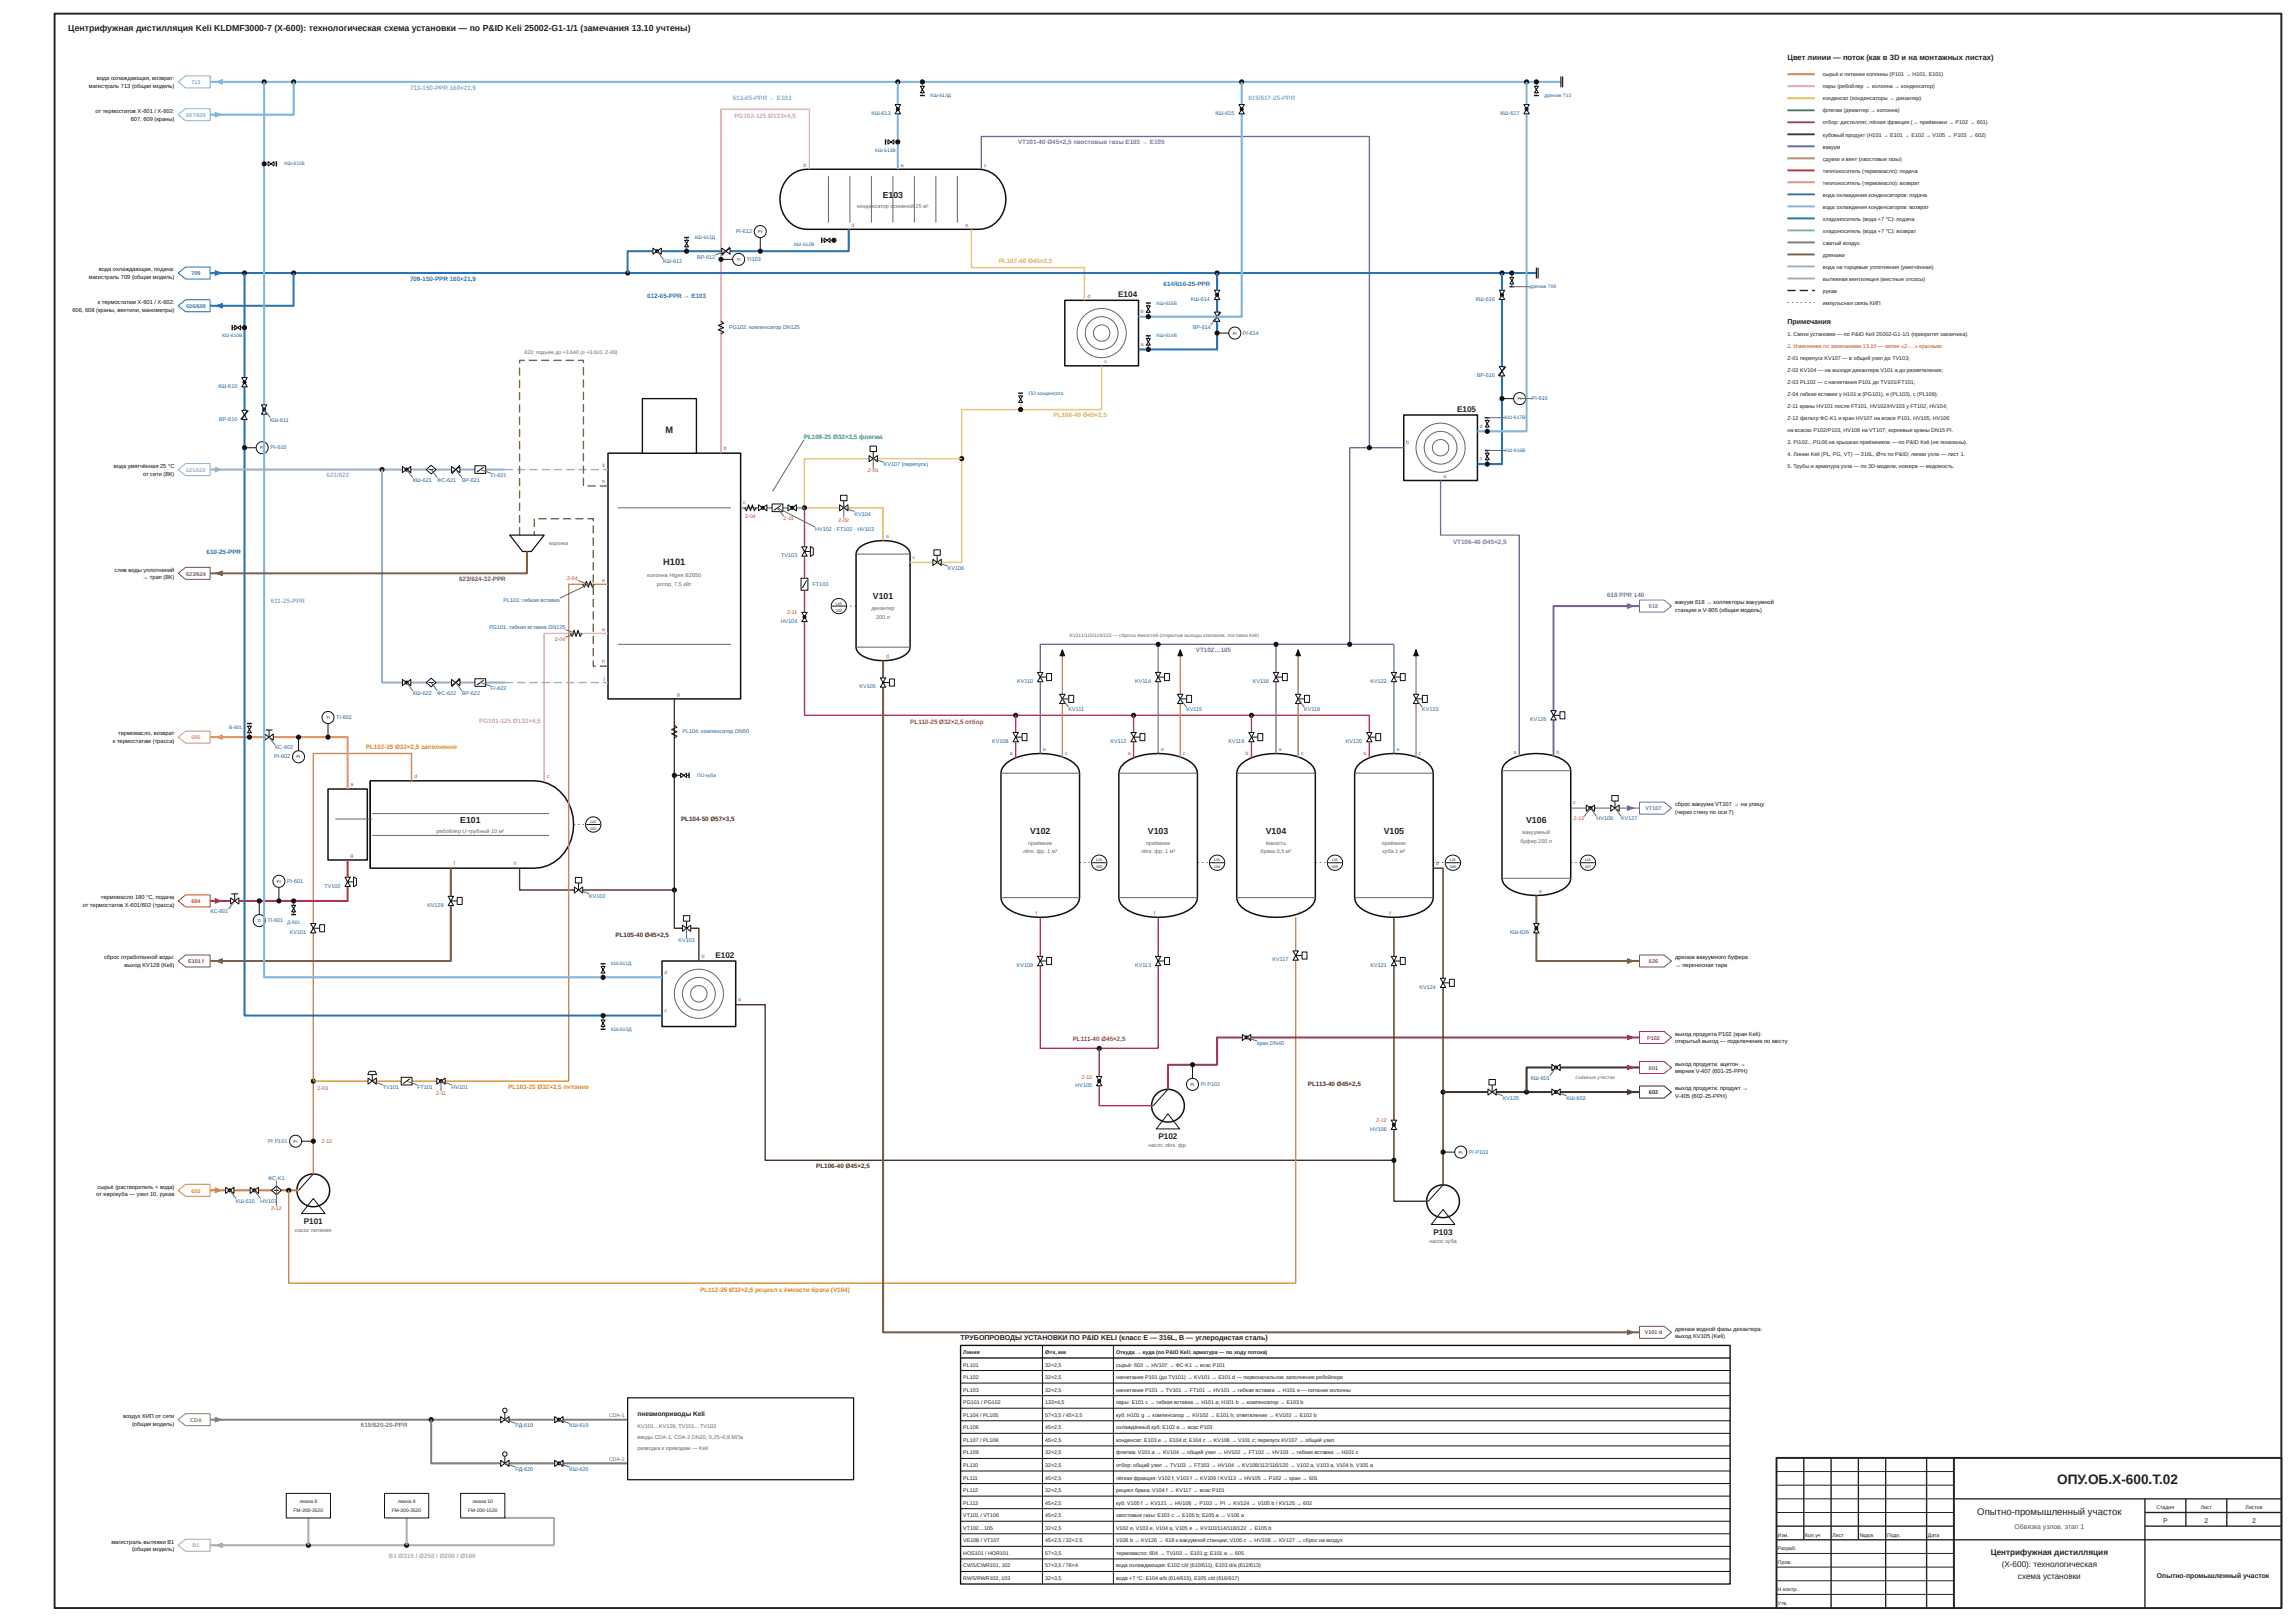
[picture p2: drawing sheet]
<svg xmlns="http://www.w3.org/2000/svg" width="841mm" height="594mm" viewBox="0 0 841 594" stroke-linecap="round" stroke-linejoin="round" font-family="sans-serif">
<defs><g id="words">
<text font-size="5" fill="#1d2226" x="753.8" y="543.5">ОПУ.ОБ.X-600.Т.02</text>
<text font-size="3.5" fill="#1d2226" x="724.6" y="555">Опытно-промышленный участок</text>
<g font-size="3.4" fill="#1d2226">
<text x="243.9" y="158.5">M</text>
<text x="243" y="207">H101</text>
</g>
<g font-size="3.2" fill="#1d2226">
<text x="25" y="11.5">Центрифужная дистилляция Keli KLDMF3000-7 (X-600): технологическая схема установки — по P&amp;ID Keli 25002-G1-1/1 (замечания 13.10 учтены)</text>
<text x="323.5" y="72.5">E1</text>
<text x="327.4" y="72.5">03</text>
<text x="319.9" y="219.5">V101</text>
<text x="168.7" y="301.5">E101</text>
<text x="377.5" y="305.5">V102</text>
<text x="420.7" y="305.5">V103</text>
<text x="463.9" y="305.5">V104</text>
<text x="507.1" y="305.5">V105</text>
<text x="559.3" y="301.5">V106</text>
</g>
<g font-size="3" fill="#1d2226">
<text x="409.7" y="108.8">E104</text>
<text x="533.9" y="150.8">E105</text>
<text x="262.1" y="350.8">E102</text>
<text x="424.5" y="417.2">P102</text>
<text x="111.3" y="448.2">P101</text>
<text x="525.3" y="452.2">P103</text>
<text x="729.5" y="569.6">Центрифужная дистилляция</text>
<text x="733.5" y="574">(X-600): технологическая</text>
<text x="739.5" y="578.4">схема установки</text>
</g>
<text font-size="2.8" fill="#1d2226" x="655" y="22">Цвет линии — поток (как в 3D и на монтажных листах)</text>
<g font-size="2.6" fill="#1d2226">
<text x="655" y="118.6">Примечания</text>
<text x="352" y="491">ТРУБОПРОВОДЫ УСТАНОВКИ ПО P&amp;ID KELI (класс E — 316L, B — углеродистая сталь)</text>
</g>
<g font-size="2.5" fill="#1d2226">
<text x="792.7" y="557.9">Р</text>
<text x="807.8" y="557.9">2</text>
<text x="825.3" y="557.9">2</text>
<text x="790.4" y="578">Опытно-промышленный участок</text>
</g>
<text font-size="2.5" fill="#555" x="738.2" y="560.2">Обвязка узлов, этап 1</text>
<text font-size="2.4" fill="#1d2226" x="233.6" y="518.5">пневмоприводы Keli</text>
<g font-size="2.3" fill="#7fb7e0">
<text x="150.2" y="32.9">713-150-PPR 160×21,9</text>
<text x="268.5" y="36.7">613-65-PPR ← E103</text>
<text x="457.5" y="36.7">615/617-25-PPR</text>
<text x="99.3" y="220.7">611-25-PPR</text>
</g>
<g font-size="2.3" fill="#d98ac4">
<text x="269.1" y="43.2">PG102-125 Ø133×4,5</text>
<text x="175.6" y="264.9">PG101-125 Ø133×4,5</text>
</g>
<g font-size="2.3" fill="#7a60ad">
<text x="373.1" y="52.9">VT101-40 Ø45×2,5 хвостовые газы E103 → E105</text>
<text x="532.5" y="199.2">VT106-40 Ø45×2,5</text>
<text x="588.9" y="218.7">618 PPR 140</text>
<text x="438.2" y="238.9">VT102…105</text>
</g>
<g font-size="2.3" fill="#e9cf4e">
<text x="366" y="96.2">PL107-40 Ø45×2,5</text>
<text x="386" y="152.9">PL108-40 Ø45×2,5</text>
</g>
<g font-size="2.3" fill="#2872b7">
<text x="150.2" y="102.9">709-150-PPR 160×21,9</text>
<text x="426.4" y="104.7">614/616-25-PPR</text>
<text x="237.2" y="109.2">612-65-PPR → E103</text>
<text x="75.7" y="202.9">610-25-PPR</text>
</g>
<text font-size="2.3" fill="#2d9e6d" x="294.6" y="160.8">PL109-25 Ø32×2,5 флегма</text>
<text font-size="2.3" fill="#9e9edb" x="119.7" y="174.9">621/622</text>
<text font-size="2.3" fill="#7f6042" x="168.2" y="212.9">623/624-32-PPR</text>
<g font-size="2.3" fill="#a62c5b">
<text x="333.6" y="265.2">PL110-25 Ø32×2,5 отбор</text>
<text x="393.1" y="381.2">PL111-40 Ø45×2,5</text>
</g>
<g font-size="2.3" fill="#e2861b">
<text x="134" y="274.5">PL102-25 Ø32×2,5 заполнение</text>
<text x="186.2" y="398.9">PL103-25 Ø32×2,5 питание</text>
<text x="256.6" y="473.2">PL112-25 Ø32×2,5 рецикл с ёмкости брака (V104)</text>
</g>
<g font-size="2.3" fill="#4a2d1a">
<text x="249.6" y="300.7">PL104-50 Ø57×3,5</text>
<text x="225.6" y="343.2">PL105-40 Ø45×2,5</text>
<text x="479.3" y="397.9">PL113-40 Ø45×2,5</text>
<text x="299.1" y="427.9">PL106-40 Ø45×2,5</text>
</g>
<text font-size="2.3" fill="#84a347" x="132.2" y="522.9">619/620-20-PPR</text>
<text font-size="2.3" fill="#a8adb2" x="142.5" y="570.7">В1 Ø315 / Ø250 / Ø200 / Ø160</text>
<g font-size="2.1" fill="#111">
<text x="35.5" y="29.4">вода охлаждающая, возврат:</text>
<text x="32.5" y="32.2">магистраль 713 (общая модель)</text>
<text x="35" y="41.4">от термостатов X-601 / X-602:</text>
<text x="47.9" y="44.2">607, 609 (краны)</text>
<text x="36.2" y="99.4">вода охлаждающая, подача:</text>
<text x="32.5" y="102.2">магистраль 709 (общая модель)</text>
<text x="35.8" y="111.4">к термостатам X-601 / X-602:</text>
<text x="26.5" y="114.2">606, 608 (краны, вентили, манометры)</text>
<text x="41.7" y="171.4">вода умягчённая 25 °C</text>
<text x="52.4" y="174.2">от сети (ВК)</text>
<text x="42" y="209.4">слив воды уплотнений</text>
<text x="52.2" y="212.2">→ трап (ВК)</text>
<text x="613.8" y="221.4">вакуум 618 → коллекторы вакуумной</text>
<text x="613.8" y="224.2">станции и V-805 (общая модель)</text>
<text x="43.3" y="269.4">термомасло, возврат</text>
<text x="41.4" y="272.2">к термостатам (трасса)</text>
<text x="613.8" y="295.4">сброс вакуума VT107 → на улицу</text>
<text x="613.8" y="298.2">(через стену по оси 7)</text>
<text x="37" y="329.4">термомасло 180 °C, подача</text>
<text x="30.3" y="332.2">от термостатов X-601/602 (трасса)</text>
<text x="38.1" y="351.4">сброс отработанной воды:</text>
<text x="613.8" y="351.4">дренаж вакуумного буфера</text>
<text x="45.6" y="354.2">выход KV128 (Keli)</text>
<text x="613.8" y="354.2">→ переносная тара</text>
<text x="613.8" y="379.4">выход продукта P102 (кран Keli):</text>
<text x="613.8" y="382.2">открытый выход — подключение по месту</text>
<text x="613.8" y="390.4">выход продукта: ацетон →</text>
<text x="613.8" y="393.2">мерник V-407 (601-25-PPH)</text>
<text x="613.8" y="399.4">выход продукта: продукт →</text>
<text x="613.8" y="402.2">V-405 (602-25-PPH)</text>
<text x="35.7" y="435.4">сырьё (растворитель + вода)</text>
<text x="35.3" y="438.2">от еврокуба — узел 10, рукав</text>
<text x="613.8" y="487.4">дренаж водной фазы декантера:</text>
<text x="613.8" y="490.2">выход KV105 (Keli)</text>
<text x="45.1" y="519.4">воздух КИП от сети</text>
<text x="48.4" y="522.2">(общая модель)</text>
<text x="40.8" y="565.4">магистраль вытяжки В1</text>
<text x="48.4" y="568.2">(общая модель)</text>
</g>
<g font-size="2" fill="#1d2226">
<text x="668" y="28">сырьё и питание колонны (P101 → H101, E101)</text>
<text x="668" y="32.4">пары (ребойлер → колонна → конденсатор)</text>
<text x="668" y="36.8">конденсат (конденсаторы → декантер)</text>
<text x="668" y="41.2">флегма (декантер → колонна)</text>
<text x="668" y="45.6">отбор: дистиллят, лёгкая фракция (→ приёмники → P102 → 601)</text>
<text x="668" y="50">кубовый продукт (H101 → E101 → E102 → V105 → P103 → 602)</text>
<text x="668" y="54.4">вакуум</text>
<text x="668" y="58.8">сдувки и вент (хвостовые газы)</text>
<text x="668" y="63.2">теплоноситель (термомасло): подача</text>
<text x="668" y="67.6">теплоноситель (термомасло): возврат</text>
<text x="668" y="72">вода охлаждения конденсаторов: подача</text>
<text x="668" y="76.4">вода охлаждения конденсаторов: возврат</text>
<text x="668" y="80.8">хладоноситель (вода +7 °C): подача</text>
<text x="668" y="85.2">хладоноситель (вода +7 °C): возврат</text>
<text x="668" y="89.6">сжатый воздух</text>
<text x="668" y="94">дренажи</text>
<text x="668" y="98.4">вода на торцевые уплотнения (умягчённая)</text>
<text x="668" y="102.8">вытяжная вентиляция (местные отсосы)</text>
<text x="668" y="107.2">рукав</text>
<text x="668" y="111.6">импульсная связь КИП</text>
<text x="655" y="123">1. Связи установки — по P&amp;ID Keli 25002-G1-1/1 (приоритет заказчика).</text>
<text x="655" y="131.8">Z-01 перепуск KV107 — в общий узел до TV103;</text>
<text x="655" y="136.2">Z-02 KV104 — на выходе декантера V101 a до разветвления;</text>
<text x="655" y="140.6">Z-03 PL102 — с нагнетания P101 до TV101/FT101;</text>
<text x="655" y="145">Z-04 гибкие вставки у H101 a (PG101), e (PL103), c (PL109);</text>
<text x="655" y="149.4">Z-11 краны HV101 после FT101, HV102/HV103 у FT102, HV104;</text>
<text x="655" y="153.8">Z-12 фильтр ФС-K1 и кран HV107 на всасе P101, HV105, HV106</text>
<text x="655" y="158.2">на всасах P102/P103, HV108 на VT107; корневые краны DN15 PI.</text>
<text x="655" y="162.6">3. PI102…PI106 на крышках приёмников — по P&amp;ID Keli (не показаны).</text>
<text x="655" y="167">4. Линии Keli (PL, PG, VT) — 316L, Ø×s по P&amp;ID; линии узла — лист 1.</text>
<text x="655" y="171.4">5. Трубы и арматура узла — по 3D-модели, номера — ведомость.</text>
</g>
<g font-size="2" fill="#7fb7e0">
<text x="70.2" y="30.8">713</text>
<text x="68.3" y="42.8">607/609</text>
</g>
<g font-size="2" fill="#1f5fa8">
<text x="319.4" y="42.1">КШ-613</text>
<text x="445.4" y="42.1">КШ-615</text>
<text x="549.8" y="42.1">КШ-617</text>
<text x="269.7" y="85.4">PI-612</text>
<text x="255.4" y="94.8">ВР-612</text>
<text x="273.7" y="95.6">TI103</text>
<text x="243" y="96.5">КШ-612</text>
<text x="436.4" y="110.1">КШ-614</text>
<text x="540.8" y="110.1">КШ-616</text>
<text x="267.2" y="120.6">PG102: компенсатор DN125</text>
<text x="437.1" y="120.5">ВР-614</text>
<text x="455.5" y="122.6">PI-614</text>
<text x="80" y="142.1">КШ-610</text>
<text x="541.1" y="138.1">ВР-616</text>
<text x="561.4" y="146.6">PI-616</text>
<text x="80.3" y="154.1">ВР-610</text>
<text x="99.1" y="154.5">КШ-611</text>
<text x="99.1" y="164.6">PI-610</text>
<text x="323.9" y="170.8">KV107 (перепуск)</text>
<text x="151.2" y="176.5">КШ-621</text>
<text x="160.2" y="176.5">ФС-621</text>
<text x="169.2" y="176.5">ВР-621</text>
<text x="179.9" y="174.8">FI-621</text>
<text x="313.1" y="188.8">KV104</text>
<text x="298.8" y="194.6">HV102 · FT102 · HV103</text>
<text x="286.3" y="204.1">TV103</text>
<text x="347.3" y="208.8">KV106</text>
<text x="297.8" y="214.6">FT103</text>
<text x="184.5" y="220.6">PL103: гибкая вставка</text>
<text x="179.3" y="230.3">PG101: гибкая вставка DN125</text>
<text x="286.1" y="228.1">HV104</text>
<text x="372.7" y="250.1">KV110</text>
<text x="415.9" y="250.1">KV114</text>
<text x="459.1" y="250.1">KV118</text>
<text x="502.2" y="250.1">KV122</text>
<text x="151.2" y="254.5">КШ-622</text>
<text x="160.2" y="254.5">ФС-622</text>
<text x="169.2" y="254.5">ВР-622</text>
<text x="179.9" y="252.8">FI-622</text>
<text x="315" y="252.1">KV105</text>
<text x="123.2" y="263.4">TI-602</text>
<text x="391.5" y="260.5">KV111</text>
<text x="434.7" y="260.5">KV115</text>
<text x="477.9" y="260.5">KV119</text>
<text x="521.1" y="260.5">KV123</text>
<text x="250.1" y="268.6">PL104: компенсатор DN50</text>
<text x="560.7" y="264.1">KV126</text>
<text x="100.8" y="274.5">КС-602</text>
<text x="363.6" y="272.1">KV108</text>
<text x="406.9" y="272.1">KV112</text>
<text x="450.1" y="272.1">KV116</text>
<text x="493.2" y="272.1">KV120</text>
<text x="100.5" y="277.8">PI-602</text>
<text x="585" y="300.5">HV108</text>
<text x="594" y="300.5">KV127</text>
<text x="105.2" y="323.4">PI-601</text>
<text x="118.9" y="325.1">TV102</text>
<text x="215.9" y="328.8">KV102</text>
<text x="77.2" y="334.5">КС-601</text>
<text x="156.6" y="332.1">KV128</text>
<text x="98" y="337.8">TI-601</text>
<text x="106.2" y="342.1">KV101</text>
<text x="248.6" y="345.1">KV103</text>
<text x="553.4" y="342.1">КШ-626</text>
<text x="466.3" y="352.1">KV117</text>
<text x="372.6" y="354.1">KV109</text>
<text x="415.9" y="354.1">KV113</text>
<text x="502.2" y="354.1">KV121</text>
<text x="520.2" y="362.1">KV124</text>
<text x="460.7" y="382.8">кран DN40</text>
<text x="561" y="395.5">КШ-601</text>
<text x="140.3" y="398.8">TV101</text>
<text x="152.9" y="398.8">FT101</text>
<text x="165.5" y="398.8">HV101</text>
<text x="394.1" y="398.1">HV105</text>
<text x="440" y="397.8">PI P102</text>
<text x="550.7" y="402.8">KV125</text>
<text x="574.1" y="402.8">КШ-602</text>
<text x="98.2" y="418.6">PI P101</text>
<text x="502.1" y="414.1">HV106</text>
<text x="538.3" y="422.6">PI P103</text>
<text x="98.3" y="432.1">ФС-K1</text>
<text x="86.4" y="440.5">КШ-615</text>
<text x="95.4" y="440.5">HV107</text>
<text x="188.9" y="522.8">РД-619</text>
<text x="208.7" y="522.8">КШ-619</text>
<text x="188.9" y="538.8">РД-620</text>
<text x="208.7" y="538.8">КШ-620</text>
</g>
<g font-size="2" fill="#666">
<text x="314" y="76.2">конде</text>
<text x="319.4" y="76.2">нсатор о</text>
<text x="327.4" y="76.2">сновной</text>
<text x="335.5" y="76.2">25 м²</text>
<text x="237.2" y="211.5">колонна Higee BZ650</text>
<text x="240.7" y="214.5">ротор, 7,5 кВт</text>
<text x="319.3" y="223.6">декантер</text>
<text x="321.1" y="226.6">200 л</text>
<text x="160" y="305.2">ребойлер U-трубный 10 м²</text>
<text x="558" y="305.6">вакуумный</text>
<text x="376.8" y="309.6">приёмник</text>
<text x="420" y="309.6">приёмник</text>
<text x="463.9" y="309.6">ёмкость</text>
<text x="506.4" y="309.6">приёмник</text>
<text x="557.2" y="308.6">буфер 200 л</text>
<text x="374.9" y="312.6">лёгк. фр. 1 м³</text>
<text x="418.1" y="312.6">лёгк. фр. 1 м³</text>
<text x="461.9" y="312.6">брака 0,5 м³</text>
<text x="506.6" y="312.6">куба 1 м³</text>
<text x="420.9" y="420.2">насос лёгк. фр.</text>
<text x="108.1" y="451.2">насос питания</text>
<text x="523.8" y="455.2">насос куба</text>
<text x="233.6" y="523">KV101…KV128, TV101…TV103</text>
<text x="233.6" y="527">вводы CDA-1, CDA-2 DN20, 0,25–0,8 МПа</text>
<text x="233.6" y="531">разводка к приводам — Keli</text>
</g>
<g font-size="2" fill="#2872b7">
<text x="70.2" y="100.8">709</text>
<text x="68.3" y="112.8">606/608</text>
</g>
<text font-size="2" fill="#c62828" x="655" y="127.4">2. Изменения по замечаниям 13.10 — метки «Z-…» красным:</text>
<text font-size="2" fill="#9e9edb" x="68.3" y="172.8">621/622</text>
<g font-size="2" fill="#7f6042">
<text x="68.3" y="210.8">623/624</text>
<text x="68.9" y="352.8">E101 f</text>
<text x="604.3" y="352.8">626</text>
<text x="602.7" y="488.8">V101 d</text>
</g>
<g font-size="2" fill="#7a60ad">
<text x="604.3" y="222.8">618</text>
<text x="603" y="296.8">VT107</text>
</g>
<text font-size="2" fill="#e58c7f" x="70.2" y="270.8">605</text>
<text font-size="2" fill="#c1332b" x="70.2" y="330.8">604</text>
<g font-size="2" fill="#a62c5b">
<text x="603.6" y="380.8">P102</text>
<text x="604.3" y="391.8">601</text>
</g>
<text font-size="2" fill="#4a2d1a" x="604.3" y="400.8">602</text>
<text font-size="2" fill="#e2861b" x="70.2" y="436.8">603</text>
<text font-size="2" fill="#84a347" x="69.7" y="520.8">CDA</text>
<text font-size="2" fill="#a8adb2" x="70.6" y="566.8">В1</text>
<g font-size="1.9" fill="#666">
<text x="294.5" y="61">b</text>
<text x="330.1" y="61">a</text>
<text x="360.7" y="61">c</text>
<text x="312.1" y="83">d</text>
<text x="353.9" y="83">e</text>
<text x="398.5" y="109">d</text>
<text x="418.1" y="114.6">b</text>
<text x="192.2" y="129.5">623: подъём до +3.640 (≥ +3.610, Z-06)</text>
<text x="418.1" y="126.6">a</text>
<text x="404.8" y="133">c</text>
<text x="542.3" y="156.6">d</text>
<text x="265.3" y="165">b</text>
<text x="515.3" y="162.6">b</text>
<text x="220.8" y="171">k</text>
<text x="542.3" y="168.6">c</text>
<text x="220.7" y="177">n</text>
<text x="529" y="175">a</text>
<text x="272.3" y="184.6">c</text>
<text x="324.7" y="197">a</text>
<text x="201.2" y="199.5">воронка</text>
<text x="334.4" y="204.6">c</text>
<text x="220.7" y="213">e</text>
<text x="220.7" y="231">a</text>
<text x="220.7" y="243">h</text>
<text x="324.7" y="241">d</text>
<text x="221.3" y="249">j</text>
<text x="248.2" y="255">g</text>
<text x="382.3" y="275">e</text>
<text x="425.5" y="275">e</text>
<text x="468.7" y="275">a</text>
<text x="511.9" y="275">e</text>
<text x="554.6" y="276">a</text>
<text x="570.4" y="276">b</text>
<text x="370.1" y="276.6">a</text>
<text x="390.4" y="276.6">c</text>
<text x="413.3" y="276.6">a</text>
<text x="433.6" y="276.6">c</text>
<text x="456.5" y="276.6">b</text>
<text x="476.8" y="276.6">c</text>
<text x="499.7" y="276.6">a</text>
<text x="520" y="276.6">c</text>
<text x="128.5" y="288">a</text>
<text x="151.9" y="285">d</text>
<text x="200.5" y="285">c</text>
<text x="576.5" y="294.6">c</text>
<text x="128.5" y="314">g</text>
<text x="166.3" y="317">f</text>
<text x="188.3" y="317">h</text>
<text x="526.3" y="317">b</text>
<text x="564.1" y="327">e</text>
<text x="379.6" y="335">f</text>
<text x="422.8" y="335">f</text>
<text x="475.9" y="335">f</text>
<text x="509.2" y="335">f</text>
<text x="257.2" y="351">b</text>
<text x="243.5" y="356.6">d</text>
<text x="243.5" y="370.6">c</text>
<text x="270.5" y="366.6">a</text>
<text x="223.2" y="519">CDA-1</text>
<text x="223.2" y="535">CDA-2</text>
</g>
<g font-size="1.9" fill="#c62828">
<text x="318" y="173.1">Z-01</text>
<text x="273" y="189.6">Z-04</text>
<text x="287.1" y="190.5">Z-11</text>
<text x="307.2" y="191.1">Z-02</text>
<text x="207.8" y="212.3">Z-04</text>
<text x="288.4" y="225.1">Z-11</text>
<text x="203.3" y="234.8">Z-04</text>
<text x="576.6" y="300.5">Z-12</text>
<text x="396.3" y="395.1">Z-12</text>
<text x="116.3" y="399.2">Z-03</text>
<text x="159.7" y="401.1">Z-11</text>
<text x="504.3" y="411.1">Z-12</text>
<text x="117.8" y="418.6">Z-12</text>
<text x="99.3" y="443.1">Z-12</text>
</g>
<g font-size="1.9" fill="#1d2226">
<text x="353" y="495.9">Линия</text>
<text x="383" y="495.9">Ø×s, мм</text>
<text x="409" y="495.9">Откуда → куда (по P&amp;ID Keli; арматура — по ходу потока)</text>
<text x="353" y="500.5">PL101</text>
<text x="383" y="500.5">32×2,5</text>
<text x="409" y="500.5">сырьё: 603 → HV107 → ФС-K1 → всас P101</text>
<text x="353" y="505.1">PL102</text>
<text x="353" y="509.7">PL103</text>
<text x="383" y="505.1">32×2,5</text>
<text x="383" y="509.7">32×2,5</text>
<text x="409" y="505.1">нагнетание P101 (до TV101) → KV101 → E101 d — первоначальное заполнение ребойлера</text>
<text x="409" y="509.7">нагнетание P101 → TV101 → FT101 → HV101 → гибкая вставка → H101 e — питание колонны</text>
<text x="353" y="514.3">PG101 / PG102</text>
<text x="383" y="514.3">133×4,5</text>
<text x="409" y="514.3">пары: E101 c → гибкая вставка → H101 a; H101 b → компенсатор → E103 b</text>
<text x="353" y="518.9">PL104 / PL105</text>
<text x="383" y="518.9">57×3,5 / 45×2,5</text>
<text x="409" y="518.9">куб: H101 g → компенсатор → KV102 → E101 h; ответвление → KV103 → E102 b</text>
<text x="353" y="523.5">PL106</text>
<text x="383" y="523.5">45×2,5</text>
<text x="409" y="523.5">охлаждённый куб: E102 a → всас P103</text>
<text x="353" y="528.1">PL107 / PL108</text>
<text x="353" y="532.7">PL109</text>
<text x="383" y="528.1">45×2,5</text>
<text x="383" y="532.7">32×2,5</text>
<text x="409" y="528.1">конденсат: E103 e → E104 d; E104 c → KV106 → V101 c; перепуск KV107 → общий узел</text>
<text x="409" y="532.7">флегма: V101 a → KV104 → общий узел → HV102 → FT102 → HV103 → гибкая вставка → H101 c</text>
<text x="353" y="537.3">PL110</text>
<text x="383" y="537.3">32×2,5</text>
<text x="409" y="537.3">отбор: общий узел → TV103 → FT103 → HV104 → KV108/112/116/120 → V102 a, V103 a, V104 b, V105 a</text>
<text x="353" y="541.9">PL111</text>
<text x="383" y="541.9">45×2,5</text>
<text x="409" y="541.9">лёгкая фракция: V102 f, V103 f → KV109 / KV113 → HV105 → P102 → кран → 601</text>
<text x="353" y="546.5">PL112</text>
<text x="353" y="551.1">PL113</text>
<text x="383" y="546.5">32×2,5</text>
<text x="383" y="551.1">45×2,5</text>
<text x="409" y="546.5">рецикл брака: V104 f → KV117 → всас P101</text>
<text x="409" y="551.1">куб: V105 f → KV121 → HV106 → P103 → PI → KV124 → V105 b / KV125 → 602</text>
<text x="353" y="555.7">VT101 / VT106</text>
<text x="383" y="555.7">45×2,5</text>
<text x="409" y="555.7">хвостовые газы: E103 c → E105 b; E105 a → V106 a</text>
<text x="790.3" y="552.9">Стадия</text>
<text x="806.4" y="552.9">Лист</text>
<text x="822.9" y="552.9">Листов</text>
<text x="353" y="560.3">VT102…105</text>
<text x="383" y="560.3">32×2,5</text>
<text x="409" y="560.3">V102 e, V103 e, V104 a, V105 e → KV110/114/118/122 → E105 b</text>
<text x="651.5" y="562.9">Изм.</text>
<text x="661.5" y="562.9">Кол.уч</text>
<text x="671.5" y="562.9">Лист</text>
<text x="681.5" y="562.9">№док</text>
<text x="691.5" y="562.9">Подп.</text>
<text x="706.5" y="562.9">Дата</text>
<text x="353" y="564.9">VE108 / VT107</text>
<text x="353" y="569.5">HOS101 / HOR101</text>
<text x="383" y="564.9">45×2,5 / 32×2,5</text>
<text x="383" y="569.5">57×3,5</text>
<text x="409" y="564.9">V106 b → KV126 → 618 к вакуумной станции; V106 c → HV108 → KV127 → сброс на воздух</text>
<text x="409" y="569.5">термомасло: 604 → TV102 → E101 g; E101 a → 605</text>
<text x="651.5" y="567.9">Разраб.</text>
<text x="353" y="574.1">CWS/CWR101, 102</text>
<text x="383" y="574.1">57×3,5 / 76×4</text>
<text x="409" y="574.1">вода охлаждающая: E102 c/d (610/611), E103 d/a (612/613)</text>
<text x="651.5" y="572.9">Пров.</text>
<text x="353" y="578.7">RWS/RWR102, 103</text>
<text x="383" y="578.7">32×3,5</text>
<text x="409" y="578.7">вода +7 °C: E104 a/b (614/615), E105 c/d (616/617)</text>
<text x="651.5" y="582.9">Н.контр.</text>
<text x="651.5" y="587.9">Утв.</text>
</g>
<g font-size="1.8" fill="#1f5fa8">
<text x="341" y="35.5">КШ-613Д</text>
<text x="566" y="35.5">дренаж 713</text>
<text x="320.8" y="55.5">КШ-613В</text>
<text x="104.3" y="60.5">КШ-611В</text>
<text x="254.6" y="87.5">КШ-612Д</text>
<text x="291" y="90">КШ-612В</text>
<text x="560.5" y="105.5">дренаж 709</text>
<text x="423.8" y="111.5">КШ-615В</text>
<text x="81.4" y="123.5">КШ-610В</text>
<text x="423.8" y="123.5">КШ-614В</text>
<text x="377" y="144.5">ПО конденсата</text>
<text x="551.5" y="153.5">КШ-617В</text>
<text x="551.5" y="165.5">КШ-616В</text>
<text x="84" y="267">В-601</text>
<text x="255.5" y="284.5">ПО куба</text>
<text x="105.2" y="338.5">Д-601</text>
<text x="224" y="353.5">КШ-611Д</text>
<text x="224" y="377.5">КШ-610Д</text>
</g>
<g font-size="1.8" fill="#666">
<text x="392" y="233.5">KV111/115/119/123 — сбросы ёмкостей (открытые выходы клапанов, поставка Keli)</text>
<text x="577.4" y="395.4">съёмные участки</text>
</g>
<g font-size="1.8" fill="#1d2226">
<text x="109.7" y="550.5">лиана 8</text>
<text x="145.7" y="550.5">лиана 9</text>
<text x="173.1" y="550.5">лиана 10</text>
<text x="107.6" y="553.7">FM-200-3520</text>
<text x="143.6" y="553.7">FM-200-3520</text>
<text x="171.5" y="553.7">FM-200-1520</text>
</g>
<g font-size="1.5" fill="#1d2226">
<text x="277.9" y="85.4">PI</text>
<text x="270" y="95.6">TI</text>
<text x="451.8" y="122.6">PI</text>
<text x="556.2" y="146.6">PI</text>
<text x="95.4" y="164.6">PI</text>
<text x="119.5" y="263.4">TI</text>
<text x="108.7" y="277.8">PI</text>
<text x="101.5" y="323.4">PI</text>
<text x="94.3" y="337.8">TI</text>
<text x="436.3" y="397.8">PI</text>
<text x="107.6" y="418.6">PI</text>
<text x="534.6" y="422.6">PI</text>
</g>
<g font-size="1.4" fill="#1d2226">
<text x="306.3" y="221.5">LIA</text>
<text x="306.2" y="224">102</text>
<text x="216.2" y="304">101</text>
<text x="216.3" y="301.5">LIA</text>
<text x="401.6" y="318">103</text>
<text x="401.7" y="315.5">LIA</text>
<text x="444.8" y="318">104</text>
<text x="444.9" y="315.5">LIA</text>
<text x="488" y="318">105</text>
<text x="488.1" y="315.5">LIA</text>
<text x="531.2" y="318">106</text>
<text x="531.3" y="315.5">LIA</text>
<text x="580.7" y="318">107</text>
<text x="580.8" y="315.5">LIA</text>
</g>
</g></defs>
<path d="M20 5h816v584h-816z" fill="none" stroke="#1d2226" stroke-width=".7" stroke-linecap="butt"/>
<path d="M651 534h185v55h-185z" fill="#fff"/>
<path d="M651 534h185v55h-185zM716 534v55" fill="none" stroke="#1d2226" stroke-width=".7" stroke-linecap="butt"/>
<path d="M651 539h65M651 544h65M651 549h65M651 554h65M651 569h65M651 574h65M651 579h65M651 584h65" fill="none" stroke="#1d2226" stroke-width=".37"/>
<g fill="none" stroke="#1d2226" stroke-width=".5">
<path d="M661 534v30M671 534v55M681 534v30M691 534v55M706 534v55M651 559h65M716 549h120M786 559h50M786 549v40M786 554h50M801 549v10M816 549v10"/>
<path d="M651 564h185"/>
</g>
<path d="M289.3 64.6a9.3 9.3 0 0 1 6.4-2.6h63a10.8 10.8 0 0 1 9.3 14.8 10.1 10.1 0 0 1-9.3 7.2h-63a10.8 10.8 0 0 1-9.3-14.8l.7-1.7z" fill="#fff"/>
<path d="M289.3 64.6a9.3 9.3 0 0 1 6.4-2.6h63a10.8 10.8 0 0 1 9.3 14.8 10.1 10.1 0 0 1-9.3 7.2h-63a10.8 10.8 0 0 1-9.3-14.8l.7-1.7z" fill="none" stroke="#111" stroke-width=".55"/>
<path d="M303.6 64.5v17M311.4 64.5v17M319.3 64.5v17M327.2 64.5v17M335.1 64.5v17M342.9 64.5v17M350.8 64.5v17" fill="none" stroke="#666" stroke-width=".37"/>
<path d="M390.2 110h27v24h-27z" fill="#fff"/>
<path d="M390.2 110h27v24h-27z" fill="none" stroke="#111" stroke-width=".55"/>
<g fill="none" stroke="#666" stroke-width=".37">
<circle cx="403.7" cy="122" r="3"/>
<circle cx="403.7" cy="122" r="9"/>
<circle cx="403.7" cy="122" r="6"/>
</g>
<path d="M514.4 152h27v24h-27z" fill="#fff"/>
<path d="M514.4 152h27v24h-27z" fill="none" stroke="#111" stroke-width=".55"/>
<g fill="none" stroke="#666" stroke-width=".37">
<circle cx="527.9" cy="164" r="3"/>
<circle cx="527.9" cy="164" r="9"/>
<circle cx="527.9" cy="164" r="6"/>
</g>
<path d="M120.2 289h14.4v26h-14.4z" fill="#fff"/>
<path d="M120.2 289h14.4v26h-14.4zM135.7 286v32" fill="none" stroke="#111" stroke-width=".55"/>
<path d="M135.7 286h60.1a15.2 15.2 0 0 1 14.4 16 15.4 15.4 0 0 1-14.4 16h-60.1z" fill="#fff"/>
<path d="M135.7 286h60.1a15.2 15.2 0 0 1 14.4 16 15.4 15.4 0 0 1-14.4 16h-60.1z" fill="none" stroke="#111" stroke-width=".55"/>
<path d="M122.9 300h13.5M136.4 298h64.8M136.4 306h64.8" fill="none" stroke="#666" stroke-width=".37"/>
<path d="M242.6 352h27v24h-27z" fill="#fff"/>
<path d="M242.6 352h27v24h-27z" fill="none" stroke="#111" stroke-width=".55"/>
<g fill="none" stroke="#666" stroke-width=".37">
<circle cx="256.1" cy="364" r="3"/>
<circle cx="256.1" cy="364" r="6"/>
<circle cx="256.1" cy="364" r="9"/>
</g>
<path d="M222.8 166h48.6v90h-48.6z" fill="#fff"/>
<path d="M222.8 166h48.6v90h-48.6z" fill="none" stroke="#111" stroke-width=".55"/>
<path d="M235.4 146h19.8v20h-19.8z" fill="#fff"/>
<path d="M235.4 146h19.8v20h-19.8z" fill="none" stroke="#111" stroke-width=".5"/>
<path d="M226.4 186h41.4M226.4 236h41.4" fill="none" stroke="#666" stroke-width=".37"/>
<path d="M315 200.5a16.1 16.1 0 0 1 17.2 0l1.1 1.6 .2 .8v34.1a5.7 5.7 0 0 1-5 4.3 16.6 16.6 0 0 1-13.5-1.8l-1.2-1.6-.1-.9v-34.1l.1-.8z" fill="#fff"/>
<path d="M315 200.5a16.1 16.1 0 0 1 17.2 0l1.1 1.6 .2 .8v34.1a5.7 5.7 0 0 1-5 4.3 16.6 16.6 0 0 1-13.5-1.8l-1.2-1.6-.1-.9v-34.1l.1-.8z" fill="none" stroke="#111" stroke-width=".55"/>
<path d="M313.7 202.9h19.8M313.7 237h19.8" fill="none" stroke="#666" stroke-width=".37"/>
<path d="M368.7 279.6a23.2 23.2 0 0 1 19.7-2.6 10.5 10.5 0 0 1 7 4.9l.2 1.3v45.6a5.8 5.8 0 0 1-3.4 4.6 25 25 0 0 1-22 0 5.8 5.8 0 0 1-3.4-4.6v-45.6l.2-1.3 .7-1.2z" fill="#fff"/>
<path d="M368.7 279.6a23.2 23.2 0 0 1 19.7-2.6 10.5 10.5 0 0 1 7 4.9l.2 1.3v45.6a5.8 5.8 0 0 1-3.4 4.6 25 25 0 0 1-22 0 5.8 5.8 0 0 1-3.4-4.6v-45.6l.2-1.3 .7-1.2z" fill="none" stroke="#111" stroke-width=".55"/>
<path d="M366.8 283.2h28.8M366.8 328.8h28.8" fill="none" stroke="#666" stroke-width=".37"/>
<path d="M411.9 279.6a23.2 23.2 0 0 1 19.7-2.6 10.5 10.5 0 0 1 7 4.9l.2 1.3v45.6a5.8 5.8 0 0 1-3.4 4.6 25 25 0 0 1-22 0 5.8 5.8 0 0 1-3.4-4.6v-45.6l.2-1.3 .7-1.2z" fill="#fff"/>
<path d="M411.9 279.6a23.2 23.2 0 0 1 19.7-2.6 10.5 10.5 0 0 1 7 4.9l.2 1.3v45.6a5.8 5.8 0 0 1-3.4 4.6 25 25 0 0 1-22 0 5.8 5.8 0 0 1-3.4-4.6v-45.6l.2-1.3 .7-1.2z" fill="none" stroke="#111" stroke-width=".55"/>
<path d="M410 283.2h28.8M410 328.8h28.8" fill="none" stroke="#666" stroke-width=".37"/>
<path d="M455.1 279.6a23.2 23.2 0 0 1 19.7-2.6 10.5 10.5 0 0 1 7 4.9l.2 1.3v45.6a5.8 5.8 0 0 1-3.4 4.6 25 25 0 0 1-22 0 5.8 5.8 0 0 1-3.4-4.6v-45.6l.2-1.3 .7-1.2z" fill="#fff"/>
<path d="M455.1 279.6a23.2 23.2 0 0 1 19.7-2.6 10.5 10.5 0 0 1 7 4.9l.2 1.3v45.6a5.8 5.8 0 0 1-3.4 4.6 25 25 0 0 1-22 0 5.8 5.8 0 0 1-3.4-4.6v-45.6l.2-1.3 .7-1.2z" fill="none" stroke="#111" stroke-width=".55"/>
<path d="M453.2 283.2h28.8M453.2 328.8h28.8" fill="none" stroke="#666" stroke-width=".37"/>
<path d="M498.3 279.6a23.2 23.2 0 0 1 19.7-2.6 10.5 10.5 0 0 1 7 4.9l.2 1.3v45.6a5.8 5.8 0 0 1-3.4 4.6 25 25 0 0 1-22 0 5.8 5.8 0 0 1-3.4-4.6v-45.6l.2-1.3 .7-1.2z" fill="#fff"/>
<path d="M498.3 279.6a23.2 23.2 0 0 1 19.7-2.6 10.5 10.5 0 0 1 7 4.9l.2 1.3v45.6a5.8 5.8 0 0 1-3.4 4.6 25 25 0 0 1-22 0 5.8 5.8 0 0 1-3.4-4.6v-45.6l.2-1.3 .7-1.2z" fill="none" stroke="#111" stroke-width=".55"/>
<path d="M496.4 283.2h28.8M496.4 328.8h28.8" fill="none" stroke="#666" stroke-width=".37"/>
<path d="M552.1 279.1a20.4 20.4 0 0 1 17.2-2.3 9.2 9.2 0 0 1 6.1 4.4l.2 1.1v39.4a5.8 5.8 0 0 1-4.5 4.8 22.4 22.4 0 0 1-17.8-.8 5.1 5.1 0 0 1-2.9-4v-39.4l.2-1.1z" fill="#fff"/>
<path d="M552.1 279.1a20.4 20.4 0 0 1 17.2-2.3 9.2 9.2 0 0 1 6.1 4.4l.2 1.1v39.4a5.8 5.8 0 0 1-4.5 4.8 22.4 22.4 0 0 1-17.8-.8 5.1 5.1 0 0 1-2.9-4v-39.4l.2-1.1z" fill="none" stroke="#111" stroke-width=".55"/>
<path d="M550.4 282.3h25.2M550.4 321.7h25.2" fill="none" stroke="#666" stroke-width=".37"/>
<circle cx="114.8" cy="436" r="6" fill="#fff"/>
<circle cx="114.8" cy="436" r="6" fill="none" stroke="#111" stroke-width=".55"/>
<path d="M114.8 439l4.3 5.5h-8.6zM114.8 430l-5.4 6" fill="none" stroke="#111" stroke-width=".37"/>
<circle cx="428" cy="405" r="6" fill="#fff"/>
<circle cx="428" cy="405" r="6" fill="none" stroke="#111" stroke-width=".55"/>
<path d="M428 399l-5.4 6M428 408l4.3 5.5h-8.6z" fill="none" stroke="#111" stroke-width=".37"/>
<circle cx="528.8" cy="440" r="6" fill="#fff"/>
<circle cx="528.8" cy="440" r="6" fill="none" stroke="#111" stroke-width=".55"/>
<path d="M264.2 95h4.5M264.2 117.6l1 .8-2 .8 2 .8-2 .8 2 .8-1 .8M208.9 232l.8 1.1 .7-2.2 .7 2.2 .7-2.2 .7 2.2 .8-1.1M528.8 434l-5.4 6M528.8 443l4.3 5.5h-8.6z" fill="none" stroke="#111" stroke-width=".37"/>
<path d="M296.6 62v-22h-32.4v126M222.8 232h-23.4v54" fill="none" stroke="#d98ac4" stroke-width=".5"/>
<circle cx="270.7" cy="95" r="2.2" fill="#fff"/>
<circle cx="270.7" cy="95" r="2.2" fill="none" stroke="#111" stroke-width=".37"/>
<circle cx="264.2" cy="95" r=".75" fill="#111"/>
<circle cx="264.2" cy="95" r=".75" fill="none" stroke="#111" stroke-width=".37"/>
<path d="M356 84v14h41.4v12M403.7 134v16h-51.3v56h-18.9" fill="none" stroke="#e9cf4e" stroke-width=".5"/>
<path d="M341.9 204.9l3 2.2v-2.2l-3 2.2z" fill="#fff"/>
<path d="M341.9 204.9l3 2.2v-2.2l-3 2.2zM343.4 203.4v2.6" fill="none" stroke="#111" stroke-width=".37"/>
<path d="M342.2 201.4h2.4v2h-2.4z" fill="#fff"/>
<path d="M342.2 201.4h2.4v2h-2.4z" fill="none" stroke="#111" stroke-width=".37"/>
<path d="M374 144v6" fill="none" stroke="#e9cf4e" stroke-width=".45"/>
<circle cx="374" cy="150" r=".75" fill="#111"/>
<circle cx="374" cy="150" r=".75" fill="none" stroke="#111" stroke-width=".37"/>
<path d="M373.3 145l1.4 2.4h-1.4l1.4-2.4z" fill="#fff"/>
<path d="M373.3 145l1.4 2.4h-1.4l1.4-2.4z" fill="none" stroke="#111" stroke-width=".37"/>
<path d="M373.1 144h1.8" fill="none" stroke="#111" stroke-width=".5"/>
<circle cx="352.4" cy="168" r=".75" fill="#111"/>
<circle cx="352.4" cy="168" r=".75" fill="none" stroke="#111" stroke-width=".37"/>
<path d="M352.4 168h-57.6v18" fill="none" stroke="#e9cf4e" stroke-width=".5"/>
<path d="M318.5 166.9l3 2.2v-2.2l-3 2.2z" fill="#fff"/>
<path d="M318.5 166.9l3 2.2v-2.2l-3 2.2zM320 165.4v2.6" fill="none" stroke="#111" stroke-width=".37"/>
<path d="M318.8 163.4h2.4v2h-2.4z" fill="#fff"/>
<path d="M318.8 163.4h2.4v2h-2.4z" fill="none" stroke="#111" stroke-width=".37"/>
<path d="M294.8 186h28.8v12" fill="none" stroke="#e9cf4e" stroke-width=".5"/>
<path d="M307.7 184.9l3 2.2v-2.2l-3 2.2z" fill="#fff"/>
<path d="M307.7 184.9l3 2.2v-2.2l-3 2.2zM309.2 183.4v2.6" fill="none" stroke="#111" stroke-width=".37"/>
<path d="M308 181.4h2.4v2h-2.4z" fill="#fff"/>
<path d="M308 181.4h2.4v2h-2.4z" fill="none" stroke="#111" stroke-width=".37"/>
<circle cx="294.8" cy="186" r=".75" fill="#111"/>
<circle cx="294.8" cy="186" r=".75" fill="none" stroke="#111" stroke-width=".37"/>
<path d="M271.4 186h23.4" fill="none" stroke="#2d9e6d" stroke-width=".5"/>
<path d="M288.8 184.9l3 2.2v-2.2l-3 2.2z" fill="#fff"/>
<path d="M288.8 184.9l3 2.2v-2.2l-3 2.2z" fill="none" stroke="#111" stroke-width=".37"/>
<circle cx="290.3" cy="186" r=".55" fill="#111"/>
<circle cx="290.3" cy="186" r=".55" fill="none" stroke="#111" stroke-width=".37"/>
<path d="M282.9 184.6h4v2.8h-4z" fill="#fff"/>
<path d="M282.9 184.6h4v2.8h-4zM286.2 185.1l-2.6 1.8" fill="none" stroke="#111" stroke-width=".37"/>
<path d="M278 184.9l3 2.2v-2.2l-3 2.2z" fill="#fff"/>
<path d="M278 184.9l3 2.2v-2.2l-3 2.2z" fill="none" stroke="#111" stroke-width=".37"/>
<circle cx="279.5" cy="186" r=".55" fill="#111"/>
<g fill="none" stroke="#111" stroke-width=".37">
<path d="M272.8 186l.8 1.1 .7-2.2 .7 2.2 .7-2.2 .7 2.2 .8-1.1"/>
<circle cx="279.5" cy="186" r=".55"/>
</g>
<path d="M294.8 186v76h207" fill="none" stroke="#a62c5b" stroke-width=".5"/>
<path d="M293.8 200.3l2 3.4h-2l2-3.4z" fill="#fff"/>
<path d="M293.8 200.3l2 3.4h-2l2-3.4zM294.8 202h2.2" fill="none" stroke="#111" stroke-width=".37"/>
<path d="M297 200.2l1 .6v2.4l-1 .6z" fill="#fff"/>
<path d="M297 200.2l1 .6v2.4l-1 .6z" fill="none" stroke="#111" stroke-width=".37"/>
<path d="M293.5 211.8h2.6v4.4h-2.6z" fill="#fff"/>
<path d="M293.5 211.8h2.6v4.4h-2.6zM295.6 212.6l-1.6 2.8" fill="none" stroke="#111" stroke-width=".37"/>
<path d="M293.8 224.3l2 3.4h-2l2-3.4z" fill="#fff"/>
<path d="M293.8 224.3l2 3.4h-2l2-3.4z" fill="none" stroke="#111" stroke-width=".37"/>
<circle cx="294.8" cy="226" r=".55" fill="#111"/>
<circle cx="294.8" cy="226" r=".55" fill="none" stroke="#111" stroke-width=".37"/>
<circle cx="372.2" cy="262" r=".75" fill="#111"/>
<circle cx="372.2" cy="262" r=".75" fill="none" stroke="#111" stroke-width=".37"/>
<path d="M372.2 262v15.6" fill="none" stroke="#a62c5b" stroke-width=".5"/>
<path d="M371.2 268.3l2 3.4h-2l2-3.4z" fill="#fff"/>
<path d="M371.2 268.3l2 3.4h-2l2-3.4zM372.2 270h2.3" fill="none" stroke="#111" stroke-width=".37"/>
<path d="M374.5 268.7h1.8v2.6h-1.8z" fill="#fff"/>
<path d="M374.5 268.7h1.8v2.6h-1.8z" fill="none" stroke="#111" stroke-width=".37"/>
<circle cx="415.4" cy="262" r=".75" fill="#111"/>
<circle cx="415.4" cy="262" r=".75" fill="none" stroke="#111" stroke-width=".37"/>
<path d="M415.4 262v15.6" fill="none" stroke="#a62c5b" stroke-width=".5"/>
<path d="M414.4 268.3l2 3.4h-2l2-3.4z" fill="#fff"/>
<path d="M414.4 268.3l2 3.4h-2l2-3.4zM415.4 270h2.3" fill="none" stroke="#111" stroke-width=".37"/>
<path d="M417.7 268.7h1.8v2.6h-1.8z" fill="#fff"/>
<path d="M417.7 268.7h1.8v2.6h-1.8z" fill="none" stroke="#111" stroke-width=".37"/>
<circle cx="458.6" cy="262" r=".75" fill="#111"/>
<circle cx="458.6" cy="262" r=".75" fill="none" stroke="#111" stroke-width=".37"/>
<path d="M458.6 262v15.6" fill="none" stroke="#a62c5b" stroke-width=".5"/>
<path d="M457.6 268.3l2 3.4h-2l2-3.4z" fill="#fff"/>
<path d="M457.6 268.3l2 3.4h-2l2-3.4zM458.6 270h2.3" fill="none" stroke="#111" stroke-width=".37"/>
<path d="M460.9 268.7h1.8v2.6h-1.8z" fill="#fff"/>
<path d="M460.9 268.7h1.8v2.6h-1.8z" fill="none" stroke="#111" stroke-width=".37"/>
<path d="M501.8 262v15.6" fill="none" stroke="#a62c5b" stroke-width=".5"/>
<path d="M500.8 268.3l2 3.4h-2l2-3.4z" fill="#fff"/>
<path d="M500.8 268.3l2 3.4h-2l2-3.4zM501.8 270h2.3" fill="none" stroke="#111" stroke-width=".37"/>
<path d="M504.1 268.7h1.8v2.6h-1.8z" fill="#fff"/>
<path d="M247.1 265.6l1 .8-2 .8 2 .8-2 .8 2 .8-1 .8M504.1 268.7h1.8v2.6h-1.8z" fill="none" stroke="#111" stroke-width=".37"/>
<path d="M247.1 256v70h-56.7v-8" fill="none" stroke="#4a2d1a" stroke-width=".5"/>
<path d="M247.1 284h5.4" fill="none" stroke="#4a2d1a" stroke-width=".45"/>
<circle cx="247.1" cy="284" r=".75" fill="#111"/>
<circle cx="247.1" cy="284" r=".75" fill="none" stroke="#111" stroke-width=".37"/>
<path d="M249.4 283.2l2.2 1.6v-1.6l-2.2 1.6z" fill="#fff"/>
<path d="M249.4 283.2l2.2 1.6v-1.6l-2.2 1.6z" fill="none" stroke="#111" stroke-width=".37"/>
<path d="M252.5 283v2" fill="none" stroke="#111" stroke-width=".5"/>
<path d="M210.5 324.9l3 2.2v-2.2l-3 2.2z" fill="#fff"/>
<path d="M210.5 324.9l3 2.2v-2.2l-3 2.2zM212 323.4v2.6" fill="none" stroke="#111" stroke-width=".37"/>
<path d="M210.8 321.4h2.4v2h-2.4z" fill="#fff"/>
<path d="M210.8 321.4h2.4v2h-2.4z" fill="none" stroke="#111" stroke-width=".37"/>
<circle cx="247.1" cy="326" r=".75" fill="#111"/>
<circle cx="247.1" cy="326" r=".75" fill="none" stroke="#111" stroke-width=".37"/>
<path d="M247.1 326v14h9v12" fill="none" stroke="#4a2d1a" stroke-width=".5"/>
<path d="M250.1 338.9l3 2.2v-2.2l-3 2.2z" fill="#fff"/>
<path d="M250.1 338.9l3 2.2v-2.2l-3 2.2zM251.6 337.4v2.6" fill="none" stroke="#111" stroke-width=".37"/>
<path d="M250.4 335.4h2.4v2h-2.4z" fill="#fff"/>
<path d="M250.4 335.4h2.4v2h-2.4z" fill="none" stroke="#111" stroke-width=".37"/>
<path d="M269.6 368h10.8v57h230.4" fill="none" stroke="#4a2d1a" stroke-width=".5"/>
<path d="M65.3 436l2.7-2.2h9v4.4h-9z" fill="#fff"/>
<path d="M65.3 436l2.7-2.2h9v4.4h-9z" fill="none" stroke="#e2861b" stroke-width=".37"/>
<path d="M78.9 435.1l2.2 .9-2.2 .8z" fill="#e2861b"/>
<path d="M78.9 435.1l2.2 .9-2.2 .8z" fill="none" stroke="#e2861b" stroke-width=".37"/>
<path d="M77 436h32.4" fill="none" stroke="#e2861b" stroke-width=".75" stroke-linecap="butt"/>
<path d="M82.7 434.9l3 2.2v-2.2l-3 2.2z" fill="#fff"/>
<path d="M82.7 434.9l3 2.2v-2.2l-3 2.2z" fill="none" stroke="#111" stroke-width=".37"/>
<circle cx="84.2" cy="436" r=".55" fill="#111"/>
<circle cx="84.2" cy="436" r=".55" fill="none" stroke="#111" stroke-width=".37"/>
<path d="M91.7 434.9l3 2.2v-2.2l-3 2.2z" fill="#fff"/>
<path d="M91.7 434.9l3 2.2v-2.2l-3 2.2z" fill="none" stroke="#111" stroke-width=".37"/>
<circle cx="93.2" cy="436" r=".55" fill="#111"/>
<circle cx="93.2" cy="436" r=".55" fill="none" stroke="#111" stroke-width=".37"/>
<path d="M99.5 436l1.8-1.6 1.8 1.6-1.8 1.6z" fill="#fff"/>
<path d="M99.5 436l1.8-1.6 1.8 1.6-1.8 1.6zM100.4 436h1.8" fill="none" stroke="#111" stroke-width=".37"/>
<circle cx="105.8" cy="436" r=".75" fill="#111"/>
<circle cx="105.8" cy="436" r=".75" fill="none" stroke="#111" stroke-width=".37"/>
<path d="M474.8 336v134h-369v-34" fill="none" stroke="#e2861b" stroke-width=".5"/>
<path d="M473.8 348.3l2 3.4h-2l2-3.4z" fill="#fff"/>
<path d="M473.8 348.3l2 3.4h-2l2-3.4zM474.8 350h2.3" fill="none" stroke="#111" stroke-width=".37"/>
<path d="M477.1 348.7h1.8v2.6h-1.8z" fill="#fff"/>
<path d="M477.1 348.7h1.8v2.6h-1.8zM110.3 418h4.5" fill="none" stroke="#111" stroke-width=".37"/>
<path d="M114.8 396v34" fill="none" stroke="#e2861b" stroke-width=".5"/>
<circle cx="108.3" cy="418" r="2.2" fill="#fff"/>
<circle cx="108.3" cy="418" r="2.2" fill="none" stroke="#111" stroke-width=".37"/>
<circle cx="114.8" cy="418" r=".75" fill="#111"/>
<circle cx="114.8" cy="418" r=".75" fill="none" stroke="#111" stroke-width=".37"/>
<circle cx="114.8" cy="396" r=".75" fill="#111"/>
<circle cx="114.8" cy="396" r=".75" fill="none" stroke="#111" stroke-width=".37"/>
<path d="M150.8 286v-10h-36v120" fill="none" stroke="#e2861b" stroke-width=".5"/>
<path d="M113.8 338.3l2 3.4h-2l2-3.4z" fill="#fff"/>
<path d="M113.8 338.3l2 3.4h-2l2-3.4zM114.8 340h2.3" fill="none" stroke="#111" stroke-width=".37"/>
<path d="M117.1 338.7h1.8v2.6h-1.8z" fill="#fff"/>
<path d="M117.1 338.7h1.8v2.6h-1.8z" fill="none" stroke="#111" stroke-width=".37"/>
<path d="M222.8 214h-14.4v182h-93.6" fill="none" stroke="#e2861b" stroke-width=".5"/>
<path d="M134.9 394.9l3 2.2v-2.2l-3 2.2z" fill="#fff"/>
<path d="M134.9 394.9l3 2.2v-2.2l-3 2.2zM136.4 393.6v2.4" fill="none" stroke="#111" stroke-width=".37"/>
<path d="M135.3 392.4h2.2l.5 1.2h-3.2z" fill="#fff"/>
<path d="M135.3 392.4h2.2l.5 1.2h-3.2z" fill="none" stroke="#111" stroke-width=".37"/>
<path d="M147 394.6h4v2.8h-4z" fill="#fff"/>
<path d="M147 394.6h4v2.8h-4zM150.3 395.1l-2.6 1.8" fill="none" stroke="#111" stroke-width=".37"/>
<path d="M160.1 394.9l3 2.2v-2.2l-3 2.2z" fill="#fff"/>
<path d="M160.1 394.9l3 2.2v-2.2l-3 2.2z" fill="none" stroke="#111" stroke-width=".37"/>
<circle cx="161.6" cy="396" r=".55" fill="#111"/>
<g fill="none" stroke="#111" stroke-width=".37">
<path d="M213.4 214l.8 1.1 .7-2.2 .7 2.2 .7-2.2 .7 2.2 .8-1.1"/>
<circle cx="161.6" cy="396" r=".55"/>
</g>
<path d="M381.2 336v48h43.2v-48" fill="none" stroke="#a62c5b" stroke-width=".5"/>
<path d="M380.2 350.3l2 3.4h-2l2-3.4z" fill="#fff"/>
<path d="M380.2 350.3l2 3.4h-2l2-3.4zM381.2 352h2.3" fill="none" stroke="#111" stroke-width=".37"/>
<path d="M383.5 350.7h1.8v2.6h-1.8z" fill="#fff"/>
<path d="M383.5 350.7h1.8v2.6h-1.8z" fill="none" stroke="#111" stroke-width=".37"/>
<path d="M423.4 350.3l2 3.4h-2l2-3.4z" fill="#fff"/>
<path d="M423.4 350.3l2 3.4h-2l2-3.4zM424.4 352h2.3" fill="none" stroke="#111" stroke-width=".37"/>
<path d="M426.7 350.7h1.8v2.6h-1.8z" fill="#fff"/>
<path d="M426.7 350.7h1.8v2.6h-1.8z" fill="none" stroke="#111" stroke-width=".37"/>
<circle cx="402.8" cy="384" r=".75" fill="#111"/>
<circle cx="402.8" cy="384" r=".75" fill="none" stroke="#111" stroke-width=".37"/>
<path d="M402.8 384v21h19.8" fill="none" stroke="#a62c5b" stroke-width=".5"/>
<path d="M401.8 394.3l2 3.4h-2l2-3.4z" fill="#fff"/>
<path d="M401.8 394.3l2 3.4h-2l2-3.4z" fill="none" stroke="#111" stroke-width=".37"/>
<circle cx="402.8" cy="396" r=".55" fill="#111"/>
<g fill="none" stroke="#111" stroke-width=".37">
<path d="M437 390v5"/>
<circle cx="402.8" cy="396" r=".55"/>
</g>
<path d="M600.8 380h-154.8v10h-18v9" fill="none" stroke="#a62c5b" stroke-width=".75" stroke-linecap="butt"/>
<circle cx="437" cy="397.2" r="2.2" fill="#fff"/>
<circle cx="437" cy="397.2" r="2.2" fill="none" stroke="#111" stroke-width=".37"/>
<circle cx="437" cy="390" r=".75" fill="#111"/>
<circle cx="437" cy="390" r=".75" fill="none" stroke="#111" stroke-width=".37"/>
<path d="M455.3 378.9l3 2.2v-2.2l-3 2.2z" fill="#fff"/>
<path d="M455.3 378.9l3 2.2v-2.2l-3 2.2z" fill="none" stroke="#111" stroke-width=".37"/>
<circle cx="456.8" cy="380" r=".55" fill="#111"/>
<circle cx="456.8" cy="380" r=".55" fill="none" stroke="#111" stroke-width=".37"/>
<path d="M600.8 377.8h9l2.7 2.2-2.7 2.2h-9z" fill="#fff"/>
<path d="M600.8 377.8h9l2.7 2.2-2.7 2.2h-9z" fill="none" stroke="#a62c5b" stroke-width=".37"/>
<path d="M596.3 379.1l2.2 .9-2.2 .8z" fill="#a62c5b"/>
<path d="M596.3 379.1l2.2 .9-2.2 .8z" fill="none" stroke="#a62c5b" stroke-width=".37"/>
<path d="M510.8 336v104h12.6" fill="none" stroke="#4a2d1a" stroke-width=".5"/>
<path d="M509.8 350.3l2 3.4h-2l2-3.4z" fill="#fff"/>
<path d="M509.8 350.3l2 3.4h-2l2-3.4zM510.8 352h2.3" fill="none" stroke="#111" stroke-width=".37"/>
<path d="M513.1 350.7h1.8v2.6h-1.8z" fill="#fff"/>
<path d="M513.1 350.7h1.8v2.6h-1.8z" fill="none" stroke="#111" stroke-width=".37"/>
<path d="M509.8 410.3l2 3.4h-2l2-3.4z" fill="#fff"/>
<path d="M509.8 410.3l2 3.4h-2l2-3.4z" fill="none" stroke="#111" stroke-width=".37"/>
<circle cx="510.8" cy="412" r=".55" fill="#111"/>
<circle cx="510.8" cy="412" r=".55" fill="none" stroke="#111" stroke-width=".37"/>
<circle cx="510.8" cy="425" r=".75" fill="#111"/>
<g fill="none" stroke="#111" stroke-width=".37">
<path d="M528.8 422h4.5"/>
<circle cx="510.8" cy="425" r=".75"/>
</g>
<path d="M528.8 400v34" fill="none" stroke="#4a2d1a" stroke-width=".5"/>
<circle cx="535.3" cy="422" r="2.2" fill="#fff"/>
<circle cx="535.3" cy="422" r="2.2" fill="none" stroke="#111" stroke-width=".37"/>
<circle cx="528.8" cy="422" r=".75" fill="#111"/>
<circle cx="528.8" cy="422" r=".75" fill="none" stroke="#111" stroke-width=".37"/>
<circle cx="528.8" cy="400" r=".75" fill="#111"/>
<circle cx="528.8" cy="400" r=".75" fill="none" stroke="#111" stroke-width=".37"/>
<path d="M525.2 318h3.6v82" fill="none" stroke="#4a2d1a" stroke-width=".5"/>
<path d="M527.8 358.3l2 3.4h-2l2-3.4z" fill="#fff"/>
<path d="M527.8 358.3l2 3.4h-2l2-3.4zM528.8 360h2.3" fill="none" stroke="#111" stroke-width=".37"/>
<path d="M531.1 358.7h1.8v2.6h-1.8z" fill="#fff"/>
<path d="M531.1 358.7h1.8v2.6h-1.8z" fill="none" stroke="#111" stroke-width=".37"/>
<path d="M528.8 400h72" fill="none" stroke="#4a2d1a" stroke-width=".75" stroke-linecap="butt"/>
<path d="M545.3 398.9l3 2.2v-2.2l-3 2.2z" fill="#fff"/>
<path d="M545.3 398.9l3 2.2v-2.2l-3 2.2zM546.8 397.4v2.6" fill="none" stroke="#111" stroke-width=".37"/>
<path d="M545.6 395.4h2.4v2h-2.4z" fill="#fff"/>
<path d="M545.6 395.4h2.4v2h-2.4z" fill="none" stroke="#111" stroke-width=".37"/>
<circle cx="559.4" cy="400" r=".75" fill="#111"/>
<circle cx="559.4" cy="400" r=".75" fill="none" stroke="#111" stroke-width=".37"/>
<path d="M600.8 391h-41.4v9" fill="none" stroke="#4a2d1a" stroke-width=".75" stroke-linecap="butt"/>
<path d="M568.7 398.9l3 2.2v-2.2l-3 2.2z" fill="#fff"/>
<path d="M568.7 398.9l3 2.2v-2.2l-3 2.2z" fill="none" stroke="#111" stroke-width=".37"/>
<circle cx="570.2" cy="400" r=".55" fill="#111"/>
<circle cx="570.2" cy="400" r=".55" fill="none" stroke="#111" stroke-width=".37"/>
<path d="M568.7 389.9l3 2.2v-2.2l-3 2.2z" fill="#fff"/>
<path d="M568.7 389.9l3 2.2v-2.2l-3 2.2z" fill="none" stroke="#111" stroke-width=".37"/>
<circle cx="570.2" cy="391" r=".55" fill="#111"/>
<circle cx="570.2" cy="391" r=".55" fill="none" stroke="#111" stroke-width=".37"/>
<path d="M600.8 388.8h9l2.7 2.2-2.7 2.2h-9z" fill="#fff"/>
<path d="M600.8 388.8h9l2.7 2.2-2.7 2.2h-9z" fill="none" stroke="#a62c5b" stroke-width=".37"/>
<path d="M596.3 390.1l2.2 .9-2.2 .8z" fill="#a62c5b"/>
<path d="M596.3 390.1l2.2 .9-2.2 .8z" fill="none" stroke="#a62c5b" stroke-width=".37"/>
<path d="M600.8 397.8h9l2.7 2.2-2.7 2.2h-9z" fill="#fff"/>
<path d="M600.8 397.8h9l2.7 2.2-2.7 2.2h-9z" fill="none" stroke="#4a2d1a" stroke-width=".37"/>
<path d="M596.3 399.1l2.2 .9-2.2 .8z" fill="#4a2d1a"/>
<path d="M596.3 399.1l2.2 .9-2.2 .8z" fill="none" stroke="#4a2d1a" stroke-width=".37"/>
<path d="M359.6 62v-12h142.2v114h12.6M501.8 164h-7.2v72h-113.4v40" fill="none" stroke="#7a60ad" stroke-width=".5"/>
<path d="M380.2 246.3l2 3.4h-2l2-3.4z" fill="#fff"/>
<path d="M380.2 246.3l2 3.4h-2l2-3.4zM381.2 248h2.3" fill="none" stroke="#111" stroke-width=".37"/>
<path d="M383.5 246.7h1.8v2.6h-1.8z" fill="#fff"/>
<path d="M383.5 246.7h1.8v2.6h-1.8z" fill="none" stroke="#111" stroke-width=".37"/>
<path d="M424.4 236v40" fill="none" stroke="#7a60ad" stroke-width=".5"/>
<circle cx="424.4" cy="236" r=".75" fill="#111"/>
<circle cx="424.4" cy="236" r=".75" fill="none" stroke="#111" stroke-width=".37"/>
<path d="M423.4 246.3l2 3.4h-2l2-3.4z" fill="#fff"/>
<path d="M423.4 246.3l2 3.4h-2l2-3.4zM424.4 248h2.3" fill="none" stroke="#111" stroke-width=".37"/>
<path d="M426.7 246.7h1.8v2.6h-1.8z" fill="#fff"/>
<path d="M426.7 246.7h1.8v2.6h-1.8z" fill="none" stroke="#111" stroke-width=".37"/>
<path d="M467.6 236v40" fill="none" stroke="#7a60ad" stroke-width=".5"/>
<circle cx="467.6" cy="236" r=".75" fill="#111"/>
<circle cx="467.6" cy="236" r=".75" fill="none" stroke="#111" stroke-width=".37"/>
<path d="M466.6 246.3l2 3.4h-2l2-3.4z" fill="#fff"/>
<path d="M466.6 246.3l2 3.4h-2l2-3.4zM467.6 248h2.3" fill="none" stroke="#111" stroke-width=".37"/>
<path d="M469.9 246.7h1.8v2.6h-1.8z" fill="#fff"/>
<path d="M469.9 246.7h1.8v2.6h-1.8z" fill="none" stroke="#111" stroke-width=".37"/>
<path d="M510.8 236v40" fill="none" stroke="#7a60ad" stroke-width=".5"/>
<path d="M509.8 246.3l2 3.4h-2l2-3.4z" fill="#fff"/>
<path d="M509.8 246.3l2 3.4h-2l2-3.4zM510.8 248h2.3" fill="none" stroke="#111" stroke-width=".37"/>
<path d="M513.1 246.7h1.8v2.6h-1.8z" fill="#fff"/>
<path d="M513.1 246.7h1.8v2.6h-1.8z" fill="none" stroke="#111" stroke-width=".37"/>
<circle cx="501.8" cy="164" r=".75" fill="#111"/>
<circle cx="501.8" cy="164" r=".75" fill="none" stroke="#111" stroke-width=".37"/>
<path d="M494.6 236h16.2" fill="none" stroke="#7a60ad" stroke-width=".5"/>
<circle cx="494.6" cy="236" r=".75" fill="#111"/>
<circle cx="494.6" cy="236" r=".75" fill="none" stroke="#111" stroke-width=".37"/>
<path d="M527.9 176v20h28.8v81" fill="none" stroke="#7a60ad" stroke-width=".5"/>
<path d="M600.8 222h-31.5v55" fill="none" stroke="#7a60ad" stroke-width=".75" stroke-linecap="butt"/>
<path d="M568.3 260.3l2 3.4h-2l2-3.4z" fill="#fff"/>
<path d="M568.3 260.3l2 3.4h-2l2-3.4zM569.3 262h2.3" fill="none" stroke="#111" stroke-width=".37"/>
<path d="M571.6 260.7h1.8v2.6h-1.8z" fill="#fff"/>
<path d="M571.6 260.7h1.8v2.6h-1.8z" fill="none" stroke="#111" stroke-width=".37"/>
<path d="M600.8 219.8h9l2.7 2.2-2.7 2.2h-9z" fill="#fff"/>
<path d="M600.8 219.8h9l2.7 2.2-2.7 2.2h-9z" fill="none" stroke="#7a60ad" stroke-width=".37"/>
<path d="M596.3 221.1l2.2 .9-2.2 .8z" fill="#7a60ad"/>
<path d="M596.3 221.1l2.2 .9-2.2 .8z" fill="none" stroke="#7a60ad" stroke-width=".37"/>
<path d="M575.6 296h25.2" fill="none" stroke="#7a60ad" stroke-width=".5"/>
<path d="M581.3 294.9l3 2.2v-2.2l-3 2.2z" fill="#fff"/>
<path d="M581.3 294.9l3 2.2v-2.2l-3 2.2z" fill="none" stroke="#111" stroke-width=".37"/>
<circle cx="582.8" cy="296" r=".55" fill="#111"/>
<circle cx="582.8" cy="296" r=".55" fill="none" stroke="#111" stroke-width=".37"/>
<path d="M590.3 294.9l3 2.2v-2.2l-3 2.2z" fill="#fff"/>
<path d="M590.3 294.9l3 2.2v-2.2l-3 2.2zM591.8 293.4v2.6" fill="none" stroke="#111" stroke-width=".37"/>
<path d="M590.6 291.4h2.4v2h-2.4z" fill="#fff"/>
<path d="M590.6 291.4h2.4v2h-2.4z" fill="none" stroke="#111" stroke-width=".37"/>
<path d="M600.8 293.8h9l2.7 2.2-2.7 2.2h-9z" fill="#fff"/>
<path d="M600.8 293.8h9l2.7 2.2-2.7 2.2h-9z" fill="none" stroke="#7a60ad" stroke-width=".37"/>
<path d="M596.3 295.1l2.2 .9-2.2 .8z" fill="#7a60ad"/>
<path d="M596.3 295.1l2.2 .9-2.2 .8z" fill="none" stroke="#7a60ad" stroke-width=".37"/>
<path d="M389.3 238v39.6" fill="none" stroke="#a39e4c" stroke-width=".5"/>
<path d="M388.3 254.3l2 3.4h-2l2-3.4z" fill="#fff"/>
<path d="M388.3 254.3l2 3.4h-2l2-3.4zM389.3 256h2.3" fill="none" stroke="#111" stroke-width=".37"/>
<path d="M391.6 254.7h1.8v2.6h-1.8z" fill="#fff"/>
<path d="M391.6 254.7h1.8v2.6h-1.8z" fill="none" stroke="#111" stroke-width=".37"/>
<path d="M389.3 238l.8 2.2h-1.7z" fill="#111"/>
<path d="M389.3 238l.8 2.2h-1.7z" fill="none" stroke="#111" stroke-width=".37"/>
<path d="M432.5 238v39.6" fill="none" stroke="#a39e4c" stroke-width=".5"/>
<path d="M431.5 254.3l2 3.4h-2l2-3.4z" fill="#fff"/>
<path d="M431.5 254.3l2 3.4h-2l2-3.4zM432.5 256h2.3" fill="none" stroke="#111" stroke-width=".37"/>
<path d="M434.8 254.7h1.8v2.6h-1.8z" fill="#fff"/>
<path d="M434.8 254.7h1.8v2.6h-1.8z" fill="none" stroke="#111" stroke-width=".37"/>
<path d="M432.5 238l.8 2.2h-1.7z" fill="#111"/>
<path d="M432.5 238l.8 2.2h-1.7z" fill="none" stroke="#111" stroke-width=".37"/>
<path d="M475.7 238v39.6" fill="none" stroke="#a39e4c" stroke-width=".5"/>
<path d="M474.7 254.3l2 3.4h-2l2-3.4z" fill="#fff"/>
<path d="M474.7 254.3l2 3.4h-2l2-3.4zM475.7 256h2.3" fill="none" stroke="#111" stroke-width=".37"/>
<path d="M478 254.7h1.8v2.6h-1.8z" fill="#fff"/>
<path d="M478 254.7h1.8v2.6h-1.8z" fill="none" stroke="#111" stroke-width=".37"/>
<path d="M475.7 238l.8 2.2h-1.7z" fill="#111"/>
<path d="M475.7 238l.8 2.2h-1.7z" fill="none" stroke="#111" stroke-width=".37"/>
<path d="M518.9 238v39.6" fill="none" stroke="#a39e4c" stroke-width=".5"/>
<path d="M517.9 254.3l2 3.4h-2l2-3.4z" fill="#fff"/>
<path d="M517.9 254.3l2 3.4h-2l2-3.4zM518.9 256h2.3" fill="none" stroke="#111" stroke-width=".37"/>
<path d="M521.2 254.7h1.8v2.6h-1.8z" fill="#fff"/>
<path d="M521.2 254.7h1.8v2.6h-1.8z" fill="none" stroke="#111" stroke-width=".37"/>
<path d="M518.9 238l.8 2.2h-1.7z" fill="#111"/>
<path d="M518.9 238l.8 2.2h-1.7z" fill="none" stroke="#111" stroke-width=".37"/>
<path d="M563 328v24h37.8" fill="none" stroke="#7f6042" stroke-width=".75" stroke-linecap="butt"/>
<path d="M562 338.3l2 3.4h-2l2-3.4z" fill="#fff"/>
<path d="M562 338.3l2 3.4h-2l2-3.4z" fill="none" stroke="#111" stroke-width=".37"/>
<circle cx="563" cy="340" r=".55" fill="#111"/>
<circle cx="563" cy="340" r=".55" fill="none" stroke="#111" stroke-width=".37"/>
<path d="M600.8 349.8h9l2.7 2.2-2.7 2.2h-9z" fill="#fff"/>
<path d="M600.8 349.8h9l2.7 2.2-2.7 2.2h-9z" fill="none" stroke="#7f6042" stroke-width=".37"/>
<path d="M596.3 351.1l2.2 .9-2.2 .8z" fill="#7f6042"/>
<path d="M596.3 351.1l2.2 .9-2.2 .8z" fill="none" stroke="#7f6042" stroke-width=".37"/>
<path d="M323.6 242v246h277.2" fill="none" stroke="#7f6042" stroke-width=".75" stroke-linecap="butt"/>
<path d="M322.6 248.3l2 3.4h-2l2-3.4z" fill="#fff"/>
<path d="M322.6 248.3l2 3.4h-2l2-3.4zM323.6 250h2.3" fill="none" stroke="#111" stroke-width=".37"/>
<path d="M325.9 248.7h1.8v2.6h-1.8z" fill="#fff"/>
<path d="M325.9 248.7h1.8v2.6h-1.8z" fill="none" stroke="#111" stroke-width=".37"/>
<path d="M600.8 485.8h9l2.7 2.2-2.7 2.2h-9z" fill="#fff"/>
<path d="M600.8 485.8h9l2.7 2.2-2.7 2.2h-9z" fill="none" stroke="#7f6042" stroke-width=".37"/>
<path d="M596.3 487.1l2.2 .9-2.2 .8z" fill="#7f6042"/>
<path d="M596.3 487.1l2.2 .9-2.2 .8z" fill="none" stroke="#7f6042" stroke-width=".37"/>
<path d="M165.2 318v34h-88.2" fill="none" stroke="#7f6042" stroke-width=".75" stroke-linecap="butt"/>
<path d="M164.2 328.3l2 3.4h-2l2-3.4z" fill="#fff"/>
<path d="M164.2 328.3l2 3.4h-2l2-3.4zM165.2 330h2.3" fill="none" stroke="#111" stroke-width=".37"/>
<path d="M167.5 328.7h1.8v2.6h-1.8z" fill="#fff"/>
<path d="M167.5 328.7h1.8v2.6h-1.8z" fill="none" stroke="#111" stroke-width=".37"/>
<path d="M65.3 352l2.7-2.2h9v4.4h-9z" fill="#fff"/>
<path d="M65.3 352l2.7-2.2h9v4.4h-9z" fill="none" stroke="#7f6042" stroke-width=".37"/>
<path d="M79.3 352l2.2-.9v1.7z" fill="#7f6042"/>
<path d="M79.3 352l2.2-.9v1.7z" fill="none" stroke="#7f6042" stroke-width=".37"/>
<path d="M127.4 315v15h-50.4" fill="none" stroke="#c1332b" stroke-width=".75" stroke-linecap="butt"/>
<path d="M65.3 330l2.7-2.2h9v4.4h-9z" fill="#fff"/>
<path d="M65.3 330l2.7-2.2h9v4.4h-9z" fill="none" stroke="#c1332b" stroke-width=".37"/>
<path d="M78.9 329.1l2.2 .9-2.2 .8z" fill="#c1332b"/>
<path d="M78.9 329.1l2.2 .9-2.2 .8z" fill="none" stroke="#c1332b" stroke-width=".37"/>
<path d="M84.5 328.9l3 2.2v-2.2l-3 2.2z" fill="#fff"/>
<path d="M84.5 328.9l3 2.2v-2.2l-3 2.2zM86 327.4v2.6M95 330v5" fill="none" stroke="#111" stroke-width=".37"/>
<path d="M84.7 327.4h2.6" fill="none" stroke="#111" stroke-width=".4"/>
<circle cx="95" cy="337.2" r="2.2" fill="#fff"/>
<circle cx="95" cy="337.2" r="2.2" fill="none" stroke="#111" stroke-width=".37"/>
<circle cx="95" cy="330" r=".75" fill="#111"/>
<g fill="none" stroke="#111" stroke-width=".37">
<path d="M102.2 325v5"/>
<circle cx="95" cy="330" r=".75"/>
</g>
<circle cx="102.2" cy="322.8" r="2.2" fill="#fff"/>
<circle cx="102.2" cy="322.8" r="2.2" fill="none" stroke="#111" stroke-width=".37"/>
<circle cx="102.2" cy="330" r=".75" fill="#111"/>
<circle cx="102.2" cy="330" r=".75" fill="none" stroke="#111" stroke-width=".37"/>
<path d="M107.6 330v5" fill="none" stroke="#c1332b" stroke-width=".45"/>
<circle cx="107.6" cy="330" r=".75" fill="#111"/>
<circle cx="107.6" cy="330" r=".75" fill="none" stroke="#111" stroke-width=".37"/>
<path d="M106.9 331.6l1.4 2.4h-1.4l1.4-2.4z" fill="#fff"/>
<path d="M106.9 331.6l1.4 2.4h-1.4l1.4-2.4z" fill="none" stroke="#111" stroke-width=".37"/>
<path d="M106.7 335h1.8" fill="none" stroke="#111" stroke-width=".5"/>
<path d="M126.4 321.3l2 3.4h-2l2-3.4z" fill="#fff"/>
<path d="M126.4 321.3l2 3.4h-2l2-3.4zM127.4 323h2.2" fill="none" stroke="#111" stroke-width=".37"/>
<path d="M129.6 321.2l1 .6v2.4l-1 .6z" fill="#fff"/>
<path d="M120.2 265v5M129.6 321.2l1 .6v2.4l-1 .6z" fill="none" stroke="#111" stroke-width=".37"/>
<path d="M77 270h50.4v19" fill="none" stroke="#e58c7f" stroke-width=".75" stroke-linecap="butt"/>
<circle cx="120.2" cy="262.8" r="2.2" fill="#fff"/>
<circle cx="120.2" cy="262.8" r="2.2" fill="none" stroke="#111" stroke-width=".37"/>
<circle cx="120.2" cy="270" r=".75" fill="#111"/>
<g fill="none" stroke="#111" stroke-width=".37">
<path d="M109.4 270v5"/>
<circle cx="120.2" cy="270" r=".75"/>
</g>
<circle cx="109.4" cy="277.2" r="2.2" fill="#fff"/>
<circle cx="109.4" cy="277.2" r="2.2" fill="none" stroke="#111" stroke-width=".37"/>
<circle cx="109.4" cy="270" r=".75" fill="#111"/>
<circle cx="109.4" cy="270" r=".75" fill="none" stroke="#111" stroke-width=".37"/>
<path d="M97.1 268.9l3 2.2v-2.2l-3 2.2z" fill="#fff"/>
<path d="M97.1 268.9l3 2.2v-2.2l-3 2.2zM98.6 267.4v2.6" fill="none" stroke="#111" stroke-width=".37"/>
<path d="M97.3 267.4h2.6" fill="none" stroke="#111" stroke-width=".4"/>
<path d="M91.4 265v5" fill="none" stroke="#e58c7f" stroke-width=".45"/>
<circle cx="91.4" cy="270" r=".75" fill="#111"/>
<circle cx="91.4" cy="270" r=".75" fill="none" stroke="#111" stroke-width=".37"/>
<path d="M90.7 266l1.4 2.4h-1.4l1.4-2.4z" fill="#fff"/>
<path d="M90.7 266l1.4 2.4h-1.4l1.4-2.4z" fill="none" stroke="#111" stroke-width=".37"/>
<path d="M90.5 265h1.8" fill="none" stroke="#111" stroke-width=".5"/>
<path d="M65.3 270l2.7-2.2h9v4.4h-9z" fill="#fff"/>
<path d="M65.3 270l2.7-2.2h9v4.4h-9z" fill="none" stroke="#e58c7f" stroke-width=".37"/>
<path d="M79.3 270l2.2-.9v1.7z" fill="#e58c7f"/>
<path d="M79.3 270l2.2-.9v1.7z" fill="none" stroke="#e58c7f" stroke-width=".37"/>
<path d="M65.3 100l2.7-2.2h9v4.4h-9z" fill="#fff"/>
<path d="M65.3 100l2.7-2.2h9v4.4h-9z" fill="none" stroke="#2872b7" stroke-width=".37"/>
<path d="M78.9 99.1l2.2 .9-2.2 .8z" fill="#2872b7"/>
<path d="M78.9 99.1l2.2 .9-2.2 .8z" fill="none" stroke="#2872b7" stroke-width=".37"/>
<path d="M77 100h486" fill="none" stroke="#2872b7" stroke-width=".75" stroke-linecap="butt"/>
<path d="M554 100v5" fill="none" stroke="#2872b7" stroke-width=".45"/>
<circle cx="554" cy="100" r=".75" fill="#111"/>
<circle cx="554" cy="100" r=".75" fill="none" stroke="#111" stroke-width=".37"/>
<path d="M553.3 101.6l1.4 2.4h-1.4l1.4-2.4z" fill="#fff"/>
<path d="M553.3 101.6l1.4 2.4h-1.4l1.4-2.4z" fill="none" stroke="#111" stroke-width=".37"/>
<path d="M553.1 105h1.8" fill="none" stroke="#111" stroke-width=".5"/>
<path d="M563 98v4M563.6 98v4" fill="none" stroke="#111" stroke-width=".42"/>
<circle cx="230" cy="100" r=".75" fill="#111"/>
<circle cx="230" cy="100" r=".75" fill="none" stroke="#111" stroke-width=".37"/>
<path d="M311 84v8h-81v8" fill="none" stroke="#2872b7" stroke-width=".75" stroke-linecap="butt"/>
<path d="M239.3 90.9l3 2.2v-2.2l-3 2.2z" fill="#fff"/>
<path d="M239.3 90.9l3 2.2v-2.2l-3 2.2z" fill="none" stroke="#111" stroke-width=".37"/>
<circle cx="240.8" cy="92" r=".55" fill="#111"/>
<circle cx="240.8" cy="92" r=".55" fill="none" stroke="#111" stroke-width=".37"/>
<path d="M251.6 87v5" fill="none" stroke="#2872b7" stroke-width=".45"/>
<circle cx="251.6" cy="92" r=".75" fill="#111"/>
<circle cx="251.6" cy="92" r=".75" fill="none" stroke="#111" stroke-width=".37"/>
<path d="M250.9 88l1.4 2.4h-1.4l1.4-2.4z" fill="#fff"/>
<path d="M250.9 88l1.4 2.4h-1.4l1.4-2.4z" fill="none" stroke="#111" stroke-width=".37"/>
<path d="M250.7 87h1.8" fill="none" stroke="#111" stroke-width=".5"/>
<path d="M264.5 90.9l3 2.2v-2.2l-3 2.2z" fill="#fff"/>
<path d="M264.5 90.9l3 2.2v-2.2l-3 2.2zM267.4 90.4l-2.8 3.2M278.6 87v5" fill="none" stroke="#111" stroke-width=".37"/>
<circle cx="278.6" cy="84.8" r="2.2" fill="#fff"/>
<circle cx="278.6" cy="84.8" r="2.2" fill="none" stroke="#111" stroke-width=".37"/>
<circle cx="278.6" cy="92" r=".75" fill="#111"/>
<circle cx="278.6" cy="92" r=".75" fill="none" stroke="#111" stroke-width=".37"/>
<path d="M301.1 88h4.5" fill="none" stroke="#2872b7" stroke-width=".45"/>
<circle cx="305.6" cy="88" r=".75" fill="#111"/>
<circle cx="305.6" cy="88" r=".75" fill="none" stroke="#111" stroke-width=".37"/>
<path d="M302 87.2l2.2 1.6v-1.6l-2.2 1.6z" fill="#fff"/>
<path d="M302 87.2l2.2 1.6v-1.6l-2.2 1.6z" fill="none" stroke="#111" stroke-width=".37"/>
<path d="M301.1 87v2" fill="none" stroke="#111" stroke-width=".5"/>
<circle cx="89.6" cy="100" r=".75" fill="#111"/>
<circle cx="89.6" cy="100" r=".75" fill="none" stroke="#111" stroke-width=".37"/>
<path d="M89.6 100v272h153" fill="none" stroke="#2872b7" stroke-width=".75" stroke-linecap="butt"/>
<path d="M88.6 138.3l2 3.4h-2l2-3.4z" fill="#fff"/>
<path d="M88.6 138.3l2 3.4h-2l2-3.4z" fill="none" stroke="#111" stroke-width=".37"/>
<circle cx="89.6" cy="140" r=".55" fill="#111"/>
<circle cx="89.6" cy="140" r=".55" fill="none" stroke="#111" stroke-width=".37"/>
<path d="M88.6 150.3l2 3.4h-2l2-3.4z" fill="#fff"/>
<path d="M88.6 150.3l2 3.4h-2l2-3.4zM91 150.4l-2.8 3.2M89.6 164h4.5" fill="none" stroke="#111" stroke-width=".37"/>
<circle cx="96.1" cy="164" r="2.2" fill="#fff"/>
<circle cx="96.1" cy="164" r="2.2" fill="none" stroke="#111" stroke-width=".37"/>
<circle cx="89.6" cy="164" r=".75" fill="#111"/>
<circle cx="89.6" cy="164" r=".75" fill="none" stroke="#111" stroke-width=".37"/>
<path d="M85.1 120h4.5" fill="none" stroke="#2872b7" stroke-width=".45"/>
<circle cx="89.6" cy="120" r=".75" fill="#111"/>
<circle cx="89.6" cy="120" r=".75" fill="none" stroke="#111" stroke-width=".37"/>
<path d="M86 119.2l2.2 1.6v-1.6l-2.2 1.6z" fill="#fff"/>
<path d="M86 119.2l2.2 1.6v-1.6l-2.2 1.6z" fill="none" stroke="#111" stroke-width=".37"/>
<path d="M85.1 119v2" fill="none" stroke="#111" stroke-width=".5"/>
<path d="M221 372v5" fill="none" stroke="#2872b7" stroke-width=".45"/>
<circle cx="221" cy="372" r=".75" fill="#111"/>
<circle cx="221" cy="372" r=".75" fill="none" stroke="#111" stroke-width=".37"/>
<path d="M220.3 373.6l1.4 2.4h-1.4l1.4-2.4z" fill="#fff"/>
<path d="M220.3 373.6l1.4 2.4h-1.4l1.4-2.4z" fill="none" stroke="#111" stroke-width=".37"/>
<path d="M220.1 377h1.8" fill="none" stroke="#111" stroke-width=".5"/>
<circle cx="446" cy="100" r=".75" fill="#111"/>
<circle cx="446" cy="100" r=".75" fill="none" stroke="#111" stroke-width=".37"/>
<path d="M446 100v28h-28.8" fill="none" stroke="#2872b7" stroke-width=".75" stroke-linecap="butt"/>
<path d="M445 106.3l2 3.4h-2l2-3.4z" fill="#fff"/>
<path d="M445 106.3l2 3.4h-2l2-3.4z" fill="none" stroke="#111" stroke-width=".37"/>
<circle cx="446" cy="108" r=".55" fill="#111"/>
<circle cx="446" cy="108" r=".55" fill="none" stroke="#111" stroke-width=".37"/>
<path d="M445 114.3l2 3.4h-2l2-3.4z" fill="#fff"/>
<path d="M445 114.3l2 3.4h-2l2-3.4zM447.4 114.4l-2.8 3.2M446 122h4.5" fill="none" stroke="#111" stroke-width=".37"/>
<circle cx="452.5" cy="122" r="2.2" fill="#fff"/>
<circle cx="452.5" cy="122" r="2.2" fill="none" stroke="#111" stroke-width=".37"/>
<circle cx="446" cy="122" r=".75" fill="#111"/>
<circle cx="446" cy="122" r=".75" fill="none" stroke="#111" stroke-width=".37"/>
<path d="M420.8 123v5" fill="none" stroke="#2872b7" stroke-width=".45"/>
<circle cx="420.8" cy="128" r=".75" fill="#111"/>
<circle cx="420.8" cy="128" r=".75" fill="none" stroke="#111" stroke-width=".37"/>
<path d="M420.1 124l1.4 2.4h-1.4l1.4-2.4z" fill="#fff"/>
<path d="M420.1 124l1.4 2.4h-1.4l1.4-2.4z" fill="none" stroke="#111" stroke-width=".37"/>
<path d="M419.9 123h1.8" fill="none" stroke="#111" stroke-width=".5"/>
<circle cx="550.4" cy="100" r=".75" fill="#111"/>
<circle cx="550.4" cy="100" r=".75" fill="none" stroke="#111" stroke-width=".37"/>
<path d="M550.4 100v70h-9" fill="none" stroke="#2872b7" stroke-width=".75" stroke-linecap="butt"/>
<path d="M549.4 106.3l2 3.4h-2l2-3.4z" fill="#fff"/>
<path d="M549.4 106.3l2 3.4h-2l2-3.4z" fill="none" stroke="#111" stroke-width=".37"/>
<circle cx="550.4" cy="108" r=".55" fill="#111"/>
<circle cx="550.4" cy="108" r=".55" fill="none" stroke="#111" stroke-width=".37"/>
<path d="M549.4 134.3l2 3.4h-2l2-3.4z" fill="#fff"/>
<path d="M549.4 134.3l2 3.4h-2l2-3.4zM551.8 134.4l-2.8 3.2M550.4 146h4.5" fill="none" stroke="#111" stroke-width=".37"/>
<circle cx="556.9" cy="146" r="2.2" fill="#fff"/>
<circle cx="556.9" cy="146" r="2.2" fill="none" stroke="#111" stroke-width=".37"/>
<circle cx="550.4" cy="146" r=".75" fill="#111"/>
<circle cx="550.4" cy="146" r=".75" fill="none" stroke="#111" stroke-width=".37"/>
<path d="M545 165v5" fill="none" stroke="#2872b7" stroke-width=".45"/>
<circle cx="545" cy="170" r=".75" fill="#111"/>
<circle cx="545" cy="170" r=".75" fill="none" stroke="#111" stroke-width=".37"/>
<path d="M544.3 166l1.4 2.4h-1.4l1.4-2.4z" fill="#fff"/>
<path d="M544.3 166l1.4 2.4h-1.4l1.4-2.4z" fill="none" stroke="#111" stroke-width=".37"/>
<path d="M544.1 165h1.8" fill="none" stroke="#111" stroke-width=".5"/>
<circle cx="107.6" cy="100" r=".75" fill="#111"/>
<circle cx="107.6" cy="100" r=".75" fill="none" stroke="#111" stroke-width=".37"/>
<path d="M107.6 100v12h-30.6" fill="none" stroke="#2872b7" stroke-width=".75" stroke-linecap="butt"/>
<path d="M65.3 112l2.7-2.2h9v4.4h-9z" fill="#fff"/>
<path d="M65.3 112l2.7-2.2h9v4.4h-9z" fill="none" stroke="#2872b7" stroke-width=".37"/>
<path d="M79.3 112l2.2-.9v1.7z" fill="#2872b7"/>
<path d="M79.3 112l2.2-.9v1.7z" fill="none" stroke="#2872b7" stroke-width=".37"/>
<path d="M65.3 30l2.7-2.2h9v4.4h-9z" fill="#fff"/>
<path d="M65.3 30l2.7-2.2h9v4.4h-9z" fill="none" stroke="#7fb7e0" stroke-width=".37"/>
<path d="M79.3 30l2.2-.9v1.7z" fill="#7fb7e0"/>
<path d="M79.3 30l2.2-.9v1.7z" fill="none" stroke="#7fb7e0" stroke-width=".37"/>
<path d="M77 30h495" fill="none" stroke="#7fb7e0" stroke-width=".75" stroke-linecap="butt"/>
<path d="M563 30v5" fill="none" stroke="#7fb7e0" stroke-width=".45"/>
<circle cx="563" cy="30" r=".75" fill="#111"/>
<circle cx="563" cy="30" r=".75" fill="none" stroke="#111" stroke-width=".37"/>
<path d="M562.3 31.6l1.4 2.4h-1.4l1.4-2.4z" fill="#fff"/>
<path d="M562.3 31.6l1.4 2.4h-1.4l1.4-2.4z" fill="none" stroke="#111" stroke-width=".37"/>
<path d="M562.1 35h1.8" fill="none" stroke="#111" stroke-width=".5"/>
<path d="M572 28v4M572.6 28v4" fill="none" stroke="#111" stroke-width=".42"/>
<circle cx="107.6" cy="30" r=".75" fill="#111"/>
<circle cx="107.6" cy="30" r=".75" fill="none" stroke="#111" stroke-width=".37"/>
<path d="M107.6 30v12h-30.6" fill="none" stroke="#7fb7e0" stroke-width=".75" stroke-linecap="butt"/>
<path d="M65.3 42l2.7-2.2h9v4.4h-9z" fill="#fff"/>
<path d="M65.3 42l2.7-2.2h9v4.4h-9z" fill="none" stroke="#7fb7e0" stroke-width=".37"/>
<path d="M78.9 41.1l2.2 .9-2.2 .8z" fill="#7fb7e0"/>
<path d="M78.9 41.1l2.2 .9-2.2 .8z" fill="none" stroke="#7fb7e0" stroke-width=".37"/>
<circle cx="329" cy="30" r=".75" fill="#111"/>
<circle cx="329" cy="30" r=".75" fill="none" stroke="#111" stroke-width=".37"/>
<path d="M329 30v32" fill="none" stroke="#7fb7e0" stroke-width=".75" stroke-linecap="butt"/>
<path d="M328 38.3l2 3.4h-2l2-3.4z" fill="#fff"/>
<path d="M328 38.3l2 3.4h-2l2-3.4z" fill="none" stroke="#111" stroke-width=".37"/>
<circle cx="329" cy="40" r=".55" fill="#111"/>
<circle cx="329" cy="40" r=".55" fill="none" stroke="#111" stroke-width=".37"/>
<path d="M324.5 52h4.5" fill="none" stroke="#7fb7e0" stroke-width=".45"/>
<circle cx="329" cy="52" r=".75" fill="#111"/>
<circle cx="329" cy="52" r=".75" fill="none" stroke="#111" stroke-width=".37"/>
<path d="M325.4 51.2l2.2 1.6v-1.6l-2.2 1.6z" fill="#fff"/>
<path d="M325.4 51.2l2.2 1.6v-1.6l-2.2 1.6z" fill="none" stroke="#111" stroke-width=".37"/>
<path d="M324.5 51v2" fill="none" stroke="#111" stroke-width=".5"/>
<path d="M338 30v5" fill="none" stroke="#7fb7e0" stroke-width=".45"/>
<circle cx="338" cy="30" r=".75" fill="#111"/>
<circle cx="338" cy="30" r=".75" fill="none" stroke="#111" stroke-width=".37"/>
<path d="M337.3 31.6l1.4 2.4h-1.4l1.4-2.4z" fill="#fff"/>
<path d="M337.3 31.6l1.4 2.4h-1.4l1.4-2.4z" fill="none" stroke="#111" stroke-width=".37"/>
<path d="M337.1 35h1.8" fill="none" stroke="#111" stroke-width=".5"/>
<circle cx="96.8" cy="30" r=".75" fill="#111"/>
<circle cx="96.8" cy="30" r=".75" fill="none" stroke="#111" stroke-width=".37"/>
<path d="M96.8 30v328h145.8" fill="none" stroke="#7fb7e0" stroke-width=".75" stroke-linecap="butt"/>
<path d="M221 353v5" fill="none" stroke="#7fb7e0" stroke-width=".45"/>
<circle cx="221" cy="358" r=".75" fill="#111"/>
<circle cx="221" cy="358" r=".75" fill="none" stroke="#111" stroke-width=".37"/>
<path d="M220.3 354l1.4 2.4h-1.4l1.4-2.4z" fill="#fff"/>
<path d="M220.3 354l1.4 2.4h-1.4l1.4-2.4z" fill="none" stroke="#111" stroke-width=".37"/>
<path d="M220.1 353h1.8" fill="none" stroke="#111" stroke-width=".5"/>
<path d="M95.8 148.3l2 3.4h-2l2-3.4z" fill="#fff"/>
<path d="M95.8 148.3l2 3.4h-2l2-3.4z" fill="none" stroke="#111" stroke-width=".37"/>
<circle cx="96.8" cy="150" r=".55" fill="#111"/>
<circle cx="96.8" cy="150" r=".55" fill="none" stroke="#111" stroke-width=".37"/>
<path d="M96.8 60h4.5" fill="none" stroke="#7fb7e0" stroke-width=".45"/>
<circle cx="96.8" cy="60" r=".75" fill="#111"/>
<circle cx="96.8" cy="60" r=".75" fill="none" stroke="#111" stroke-width=".37"/>
<path d="M98.2 59.2l2.2 1.6v-1.6l-2.2 1.6z" fill="#fff"/>
<path d="M98.2 59.2l2.2 1.6v-1.6l-2.2 1.6z" fill="none" stroke="#111" stroke-width=".37"/>
<path d="M101.3 59v2" fill="none" stroke="#111" stroke-width=".5"/>
<circle cx="455" cy="30" r=".75" fill="#111"/>
<circle cx="455" cy="30" r=".75" fill="none" stroke="#111" stroke-width=".37"/>
<path d="M455 30v86h-37.8" fill="none" stroke="#7fb7e0" stroke-width=".75" stroke-linecap="butt"/>
<path d="M454 38.3l2 3.4h-2l2-3.4z" fill="#fff"/>
<path d="M454 38.3l2 3.4h-2l2-3.4z" fill="none" stroke="#111" stroke-width=".37"/>
<circle cx="455" cy="40" r=".55" fill="#111"/>
<circle cx="455" cy="40" r=".55" fill="none" stroke="#111" stroke-width=".37"/>
<path d="M420.8 111v5" fill="none" stroke="#7fb7e0" stroke-width=".45"/>
<circle cx="420.8" cy="116" r=".75" fill="#111"/>
<circle cx="420.8" cy="116" r=".75" fill="none" stroke="#111" stroke-width=".37"/>
<path d="M420.1 112l1.4 2.4h-1.4l1.4-2.4z" fill="#fff"/>
<path d="M420.1 112l1.4 2.4h-1.4l1.4-2.4z" fill="none" stroke="#111" stroke-width=".37"/>
<path d="M419.9 111h1.8" fill="none" stroke="#111" stroke-width=".5"/>
<circle cx="559.4" cy="30" r=".75" fill="#111"/>
<circle cx="559.4" cy="30" r=".75" fill="none" stroke="#111" stroke-width=".37"/>
<path d="M559.4 30v128h-18" fill="none" stroke="#7fb7e0" stroke-width=".75" stroke-linecap="butt"/>
<path d="M558.4 38.3l2 3.4h-2l2-3.4z" fill="#fff"/>
<path d="M558.4 38.3l2 3.4h-2l2-3.4z" fill="none" stroke="#111" stroke-width=".37"/>
<circle cx="559.4" cy="40" r=".55" fill="#111"/>
<circle cx="559.4" cy="40" r=".55" fill="none" stroke="#111" stroke-width=".37"/>
<path d="M545 153v5" fill="none" stroke="#7fb7e0" stroke-width=".45"/>
<circle cx="545" cy="158" r=".75" fill="#111"/>
<circle cx="545" cy="158" r=".75" fill="none" stroke="#111" stroke-width=".37"/>
<path d="M544.3 154l1.4 2.4h-1.4l1.4-2.4z" fill="#fff"/>
<path d="M544.3 154l1.4 2.4h-1.4l1.4-2.4z" fill="none" stroke="#111" stroke-width=".37"/>
<path d="M544.1 153h1.8" fill="none" stroke="#111" stroke-width=".5"/>
<path d="M65.3 172l2.7-2.2h9v4.4h-9z" fill="#fff"/>
<path d="M65.3 172l2.7-2.2h9v4.4h-9z" fill="none" stroke="#9e9edb" stroke-width=".37"/>
<path d="M78.9 171.1l2.2 .9-2.2 .8z" fill="#9e9edb"/>
<path d="M78.9 171.1l2.2 .9-2.2 .8z" fill="none" stroke="#9e9edb" stroke-width=".37"/>
<path d="M77 172h108" fill="none" stroke="#9e9edb" stroke-width=".75" stroke-linecap="butt"/>
<circle cx="140" cy="172" r=".75" fill="#111"/>
<circle cx="140" cy="172" r=".75" fill="none" stroke="#111" stroke-width=".37"/>
<path d="M147.5 170.9l3 2.2v-2.2l-3 2.2z" fill="#fff"/>
<path d="M147.5 170.9l3 2.2v-2.2l-3 2.2z" fill="none" stroke="#111" stroke-width=".37"/>
<circle cx="149" cy="172" r=".55" fill="#111"/>
<circle cx="149" cy="172" r=".55" fill="none" stroke="#111" stroke-width=".37"/>
<path d="M156.2 172l1.8-1.6 1.8 1.6-1.8 1.6z" fill="#fff"/>
<path d="M156.2 172l1.8-1.6 1.8 1.6-1.8 1.6zM157.1 172h1.8" fill="none" stroke="#111" stroke-width=".37"/>
<path d="M165.5 170.9l3 2.2v-2.2l-3 2.2z" fill="#fff"/>
<path d="M165.5 170.9l3 2.2v-2.2l-3 2.2zM168.4 170.4l-2.8 3.2" fill="none" stroke="#111" stroke-width=".37"/>
<path d="M174 170.6h4v2.8h-4z" fill="#fff"/>
<path d="M174 170.6h4v2.8h-4zM177.3 171.1l-2.6 1.8" fill="none" stroke="#111" stroke-width=".37"/>
<path d="M185 171.7h3v.5h-3zM189.5 171.7h3v.5h-3zM194 171.7h3v.5h-3zM198.5 171.7h3v.5h-3zM203 171.7h3v.5h-3zM207.5 171.7h3v.5h-3zM212 171.7h3v.5h-3zM216.5 171.7h3v.5h-3zM221 171.7h1.8v.5h-1.8z" fill="#9e9edb"/>
<path d="M140 172v78h45" fill="none" stroke="#9e9edb" stroke-width=".75" stroke-linecap="butt"/>
<path d="M147.5 248.9l3 2.2v-2.2l-3 2.2z" fill="#fff"/>
<path d="M147.5 248.9l3 2.2v-2.2l-3 2.2z" fill="none" stroke="#111" stroke-width=".37"/>
<circle cx="149" cy="250" r=".55" fill="#111"/>
<circle cx="149" cy="250" r=".55" fill="none" stroke="#111" stroke-width=".37"/>
<path d="M156.2 250l1.8-1.6 1.8 1.6-1.8 1.6z" fill="#fff"/>
<path d="M156.2 250l1.8-1.6 1.8 1.6-1.8 1.6zM157.1 250h1.8" fill="none" stroke="#111" stroke-width=".37"/>
<path d="M165.5 248.9l3 2.2v-2.2l-3 2.2z" fill="#fff"/>
<path d="M165.5 248.9l3 2.2v-2.2l-3 2.2zM168.4 248.4l-2.8 3.2" fill="none" stroke="#111" stroke-width=".37"/>
<path d="M174 248.6h4v2.8h-4z" fill="#fff"/>
<path d="M174 248.6h4v2.8h-4zM177.3 249.1l-2.6 1.8" fill="none" stroke="#111" stroke-width=".37"/>
<path d="M185 249.7h3v.5h-3zM189.5 249.7h3v.5h-3zM194 249.7h3v.5h-3zM198.5 249.7h3v.5h-3zM203 249.7h3v.5h-3zM207.5 249.7h3v.5h-3zM212 249.7h3v.5h-3zM216.5 249.7h3v.5h-3zM221 249.7h1.8v.5h-1.8z" fill="#9e9edb"/>
<g fill="#7f6042">
<path d="M219.8 177.7h3v.5h-3zM215.3 177.7h3v.5h-3zM213.6 175h.5v3h-.5zM213.6 170.5h.5v3h-.5zM213.6 166h.5v3h-.5zM213.6 161.5h.5v3h-.5zM213.6 157h.5v3h-.5zM213.6 152.5h.5v3h-.5zM213.6 148h.5v3h-.5zM213.6 143.5h.5v3h-.5zM213.6 139h.5v3h-.5zM213.6 134.5h.5v3h-.5zM211.8 131.7l2.1 .1 .2 1.2h-.5v-1h.2v.2h-2zM207.3 131.7h3v.5h-3zM202.8 131.7h3v.5h-3zM198.3 131.7h3v.5h-3zM193.8 131.7h3v.5h-3zM190.2 131.8l2.1-.1v.5h-1.9v-.2h.3v1.1h-.5zM190.2 134.6h.5v3h-.5zM190.2 139.1h.5v3h-.5zM190.2 143.6h.5v3h-.5zM190.2 148.1h.5v3h-.5zM190.2 152.6h.5v3h-.5zM190.2 157.1h.5v3h-.5zM190.2 161.6h.5v3h-.5zM190.2 166.1h.5v3h-.5zM190.2 170.6h.5v3h-.5zM190.2 175.1h.5v3h-.5zM190.2 179.6h.5v3h-.5zM190.2 184.1h.5v3h-.5zM190.2 188.6h.5v3h-.5zM190.2 193.1h.5v2.9h-.5z"/>
<path d="M219.8 243.7h3v.5h-3zM217.2 241.9h.5v2.1h-.3v-.3h.9v.5l-1.1-.1zM217.2 237.4h.5v3h-.5zM217.2 232.9h.5v3h-.5zM217.2 228.4h.5v3h-.5zM217.2 223.9h.5v3h-.5zM217.2 219.4h.5v3h-.5zM217.2 214.9h.5v3h-.5zM217.2 210.4h.5v3h-.5zM217.2 205.9h.5v3h-.5zM217.2 201.4h.5v3h-.5zM217.2 196.9h.5v3h-.5zM217.2 192.4h.5v3h-.5zM215.3 189.7l2.2 .1 .2 1.1h-.5v-.9h.2v.2h-2.1zM210.8 189.7h3v.5h-3zM206.3 189.7h3v.5h-3zM201.8 189.7h3v.5h-3zM197.3 189.7h3v.5h-3zM195.6 190h.5v3h-.5zM195.6 194.5h.5v1.5h-.5z"/>
</g>
<path d="M186.8 196h12.6l-4.7 6h-3.2z" fill="#fff"/>
<path d="M186.8 196h12.6l-4.7 6h-3.2z" fill="none" stroke="#111" stroke-width=".45"/>
<path d="M193.1 202v8h-116.1" fill="none" stroke="#7f6042" stroke-width=".75" stroke-linecap="butt"/>
<path d="M65.3 210l2.7-2.2h9v4.4h-9z" fill="#fff"/>
<path d="M65.3 210l2.7-2.2h9v4.4h-9z" fill="none" stroke="#7f6042" stroke-width=".37"/>
<path d="M79.3 210l2.2-.9v1.7z" fill="#7f6042"/>
<path d="M79.3 210l2.2-.9v1.7z" fill="none" stroke="#7f6042" stroke-width=".37"/>
<path d="M65.3 520l2.7-2.2h9v4.4h-9z" fill="#fff"/>
<path d="M65.3 520l2.7-2.2h9v4.4h-9z" fill="none" stroke="#84a347" stroke-width=".37"/>
<path d="M78.9 519.1l2.2 .9-2.2 .8z" fill="#84a347"/>
<path d="M78.9 519.1l2.2 .9-2.2 .8z" fill="none" stroke="#84a347" stroke-width=".37"/>
<path d="M77 520h153" fill="none" stroke="#84a347" stroke-width=".75" stroke-linecap="butt"/>
<circle cx="158" cy="520" r=".75" fill="#111"/>
<circle cx="158" cy="520" r=".75" fill="none" stroke="#111" stroke-width=".37"/>
<path d="M158 520v16h72" fill="none" stroke="#84a347" stroke-width=".75" stroke-linecap="butt"/>
<path d="M183.5 518.9l3 2.2v-2.2l-3 2.2z" fill="#fff"/>
<path d="M183.5 518.9l3 2.2v-2.2l-3 2.2zM185 517.4v2.6" fill="none" stroke="#111" stroke-width=".37"/>
<circle cx="185" cy="516.6" r=".8" fill="#fff"/>
<circle cx="185" cy="516.6" r=".8" fill="none" stroke="#111" stroke-width=".37"/>
<path d="M203.3 518.9l3 2.2v-2.2l-3 2.2z" fill="#fff"/>
<path d="M203.3 518.9l3 2.2v-2.2l-3 2.2z" fill="none" stroke="#111" stroke-width=".37"/>
<circle cx="204.8" cy="520" r=".55" fill="#111"/>
<circle cx="204.8" cy="520" r=".55" fill="none" stroke="#111" stroke-width=".37"/>
<path d="M183.5 534.9l3 2.2v-2.2l-3 2.2z" fill="#fff"/>
<path d="M183.5 534.9l3 2.2v-2.2l-3 2.2zM185 533.4v2.6" fill="none" stroke="#111" stroke-width=".37"/>
<circle cx="185" cy="532.6" r=".8" fill="#fff"/>
<circle cx="185" cy="532.6" r=".8" fill="none" stroke="#111" stroke-width=".37"/>
<path d="M203.3 534.9l3 2.2v-2.2l-3 2.2z" fill="#fff"/>
<path d="M203.3 534.9l3 2.2v-2.2l-3 2.2z" fill="none" stroke="#111" stroke-width=".37"/>
<circle cx="204.8" cy="536" r=".55" fill="#111"/>
<circle cx="204.8" cy="536" r=".55" fill="none" stroke="#111" stroke-width=".37"/>
<path d="M230 512h82.8v30h-82.8z" fill="#fff"/>
<path d="M230 512h82.8v30h-82.8z" fill="none" stroke="#111" stroke-width=".45"/>
<path d="M65.3 566l2.7-2.2h9v4.4h-9z" fill="#fff"/>
<path d="M65.3 566l2.7-2.2h9v4.4h-9z" fill="none" stroke="#a8adb2" stroke-width=".37"/>
<path d="M79.3 566l2.2-.9v1.7z" fill="#a8adb2"/>
<path d="M79.3 566l2.2-.9v1.7z" fill="none" stroke="#a8adb2" stroke-width=".37"/>
<path d="M77 566h126" fill="none" stroke="#a8adb2" stroke-width=".75" stroke-linecap="butt"/>
<circle cx="113" cy="566" r=".75" fill="#111"/>
<circle cx="113" cy="566" r=".75" fill="none" stroke="#111" stroke-width=".37"/>
<path d="M113 556v10" fill="none" stroke="#a8adb2" stroke-width=".75" stroke-linecap="butt"/>
<path d="M104.9 547h16.2v9h-16.2z" fill="#fff"/>
<path d="M104.9 547h16.2v9h-16.2z" fill="none" stroke="#111" stroke-width=".37"/>
<circle cx="149" cy="566" r=".75" fill="#111"/>
<circle cx="149" cy="566" r=".75" fill="none" stroke="#111" stroke-width=".37"/>
<path d="M149 556v10" fill="none" stroke="#a8adb2" stroke-width=".75" stroke-linecap="butt"/>
<path d="M140.9 547h16.2v9h-16.2z" fill="#fff"/>
<path d="M140.9 547h16.2v9h-16.2z" fill="none" stroke="#111" stroke-width=".37"/>
<path d="M185 556h18v10" fill="none" stroke="#a8adb2" stroke-width=".75" stroke-linecap="butt"/>
<path d="M168.8 547h16.2v9h-16.2z" fill="#fff"/>
<path d="M168.8 547h16.2v9h-16.2z" fill="none" stroke="#111" stroke-width=".37"/>
<path d="M210.2 301.9h.6v.2h-.6zM211.8 301.9h.6v.2h-.6zM213.4 301.9h.6v.2h-.6zM215 301.9h.6v.2h-.6zM216.6 301.9h.6v.2h-.6z" fill="#111"/>
<circle cx="217.4" cy="302" r="2.8" fill="#fff"/>
<g fill="none" stroke="#111" stroke-width=".37">
<path d="M214.9 302h5"/>
<circle cx="217.4" cy="302" r="2.8"/>
</g>
<path d="M313.1 221.9h.6v.2h-.6zM311.5 221.9h.6v.2h-.6zM309.9 221.9h.6v.2h-.6zM308.3 221.9h.6v.2h-.6z" fill="#111"/>
<circle cx="307.4" cy="222" r="2.8" fill="#fff"/>
<g fill="none" stroke="#111" stroke-width=".37">
<path d="M304.9 222h5"/>
<circle cx="307.4" cy="222" r="2.8"/>
</g>
<path d="M395.6 315.9h.6v.2h-.6zM397.2 315.9h.6v.2h-.6zM398.8 315.9h.6v.2h-.6zM400.4 315.9h.6v.2h-.6zM402 315.9h.6v.2h-.6z" fill="#111"/>
<circle cx="402.8" cy="316" r="2.8" fill="#fff"/>
<g fill="none" stroke="#111" stroke-width=".37">
<path d="M400.3 316h5"/>
<circle cx="402.8" cy="316" r="2.8"/>
</g>
<path d="M438.8 315.9h.6v.2h-.6zM440.4 315.9h.6v.2h-.6zM442 315.9h.6v.2h-.6zM443.6 315.9h.6v.2h-.6zM445.2 315.9h.6v.2h-.6z" fill="#111"/>
<circle cx="446" cy="316" r="2.8" fill="#fff"/>
<g fill="none" stroke="#111" stroke-width=".37">
<path d="M443.5 316h5"/>
<circle cx="446" cy="316" r="2.8"/>
</g>
<path d="M482 315.9h.6v.2h-.6zM483.6 315.9h.6v.2h-.6zM485.2 315.9h.6v.2h-.6zM486.8 315.9h.6v.2h-.6zM488.4 315.9h.6v.2h-.6z" fill="#111"/>
<circle cx="489.2" cy="316" r="2.8" fill="#fff"/>
<g fill="none" stroke="#111" stroke-width=".37">
<path d="M486.7 316h5"/>
<circle cx="489.2" cy="316" r="2.8"/>
</g>
<path d="M525.2 315.9h.6v.2h-.6zM526.8 315.9h.6v.2h-.6zM528.4 315.9h.6v.2h-.6zM530 315.9h.6v.2h-.6zM531.6 315.9h.6v.2h-.6z" fill="#111"/>
<circle cx="532.4" cy="316" r="2.8" fill="#fff"/>
<g fill="none" stroke="#111" stroke-width=".37">
<path d="M529.9 316h5"/>
<circle cx="532.4" cy="316" r="2.8"/>
</g>
<path d="M575.6 315.9h.6v.2h-.6zM577.2 315.9h.6v.2h-.6zM578.8 315.9h.6v.2h-.6zM580.4 315.9h.6v.2h-.6z" fill="#111"/>
<circle cx="581.9" cy="316" r="2.8" fill="#fff"/>
<g fill="none" stroke="#111" stroke-width=".37">
<path d="M579.4 316h5M382 492.8v87.4M408 492.8v87.4M352 502h282M352 506.6h282M352 511.2h282M352 515.8h282M352 520.4h282M352 525h282M352 529.6h282M352 534.2h282M352 538.8h282"/>
<path d="M352 543.4h282M352 548h282M352 552.6h282M352 557.2h282M352 561.8h282M352 566.4h282M352 571h282M352 575.6h282"/>
<circle cx="581.9" cy="316" r="2.8"/>
</g>
<g fill="none" stroke="#666" stroke-width=".37">
<path d="M240.8 92l2.3 3M266 92l-3.9 1.3M446 116l-2.3 3M554 105h6.5M96.8 150l2.3 3M545 153h6.5M556.9 146h4.5M149 172l2.3 3M158 172l2.3 3M167 172l2.3 3M176 172l3.9 1.3M294.6 161.1l-11.5 18.9"/>
<path d="M323.9 169.3l-3.9-1.3v3.6M545 165h6.5M287.1 189l-2.2-3 13.9 7.1M313.1 187.3l-3.9-1.3v3.6M211.7 212.6l3.9 1.4-10.4 5.1M343.4 206l3.9 1.3M207.2 230.6l3.9 1.4-3.9 1.4M149 250l2.3 3M158 250l2.3 3M167 250l2.3 3M176 250l3.9 1.3M389.3 256l2.2 3"/>
<path d="M432.5 256l2.2 3M475.7 256l2.2 3M518.9 256l2.2 3M98.6 270l2.3 3M585 299l-2.2-3-2.3 3M591.8 296l2.2 3M86 330l-2.2 3M212 326l3.9 1.3M251.6 340v3.6M456.8 380l3.9 1.3M136.4 396l3.9 1.3M149 396l3.9 1.3"/>
<path d="M165.5 397.3l-3.9-1.3v3.6M546.8 400l3.9 1.3M570.2 400l3.9 1.3M570.2 391l-2.3 3M84.2 436l2.3 3M93.2 436l2.3 3M101.3 432.4v9.2M185 520l3.9 1.3M204.8 520l3.9 1.3M185 536l3.9 1.3M204.8 536l3.9 1.3"/>
</g>
<path d="M352 492.8h282v87.4h-282zM352 497.4h282" fill="none" stroke="#111" stroke-width=".5"/>
<path d="M655 27.2h10" fill="none" stroke="#e2861b" stroke-width=".7" stroke-linecap="butt"/>
<path d="M655 31.6h10" fill="none" stroke="#d98ac4" stroke-width=".7" stroke-linecap="butt"/>
<path d="M655 36h10" fill="none" stroke="#e9cf4e" stroke-width=".7" stroke-linecap="butt"/>
<path d="M655 40.4h10" fill="none" stroke="#2d9e6d" stroke-width=".7" stroke-linecap="butt"/>
<path d="M655 44.8h10" fill="none" stroke="#a62c5b" stroke-width=".7" stroke-linecap="butt"/>
<path d="M655 49.2h10" fill="none" stroke="#4a2d1a" stroke-width=".7" stroke-linecap="butt"/>
<path d="M655 53.6h10" fill="none" stroke="#7a60ad" stroke-width=".7" stroke-linecap="butt"/>
<path d="M655 58h10" fill="none" stroke="#a39e4c" stroke-width=".7" stroke-linecap="butt"/>
<path d="M655 62.4h10" fill="none" stroke="#c1332b" stroke-width=".7" stroke-linecap="butt"/>
<path d="M655 66.8h10" fill="none" stroke="#e58c7f" stroke-width=".7" stroke-linecap="butt"/>
<path d="M655 71.2h10" fill="none" stroke="#2872b7" stroke-width=".7" stroke-linecap="butt"/>
<path d="M655 75.6h10" fill="none" stroke="#7fb7e0" stroke-width=".7" stroke-linecap="butt"/>
<path d="M655 80h10" fill="none" stroke="#0f8c8c" stroke-width=".7" stroke-linecap="butt"/>
<path d="M655 84.4h10" fill="none" stroke="#7fc6bc" stroke-width=".7" stroke-linecap="butt"/>
<path d="M655 88.8h10" fill="none" stroke="#84a347" stroke-width=".7" stroke-linecap="butt"/>
<path d="M655 93.2h10" fill="none" stroke="#7f6042" stroke-width=".7" stroke-linecap="butt"/>
<path d="M655 97.6h10" fill="none" stroke="#9e9edb" stroke-width=".7" stroke-linecap="butt"/>
<path d="M655 102h10" fill="none" stroke="#a8adb2" stroke-width=".7" stroke-linecap="butt"/>
<g fill="#1d2226">
<path d="M655 106.1h3v.5h-3zM659.5 106.1h3v.5h-3zM664 106.1h1v.5h-1z"/>
<path d="M655 110.7h.6v.2h-.6zM656.6 110.7h.6v.2h-.6zM658.2 110.7h.6v.2h-.6zM659.8 110.7h.6v.2h-.6zM661.4 110.7h.6v.2h-.6zM663 110.7h.6v.2h-.6zM664.6 110.7l.4 .2z"/>
</g>
<use href="#words"/>
</svg>
